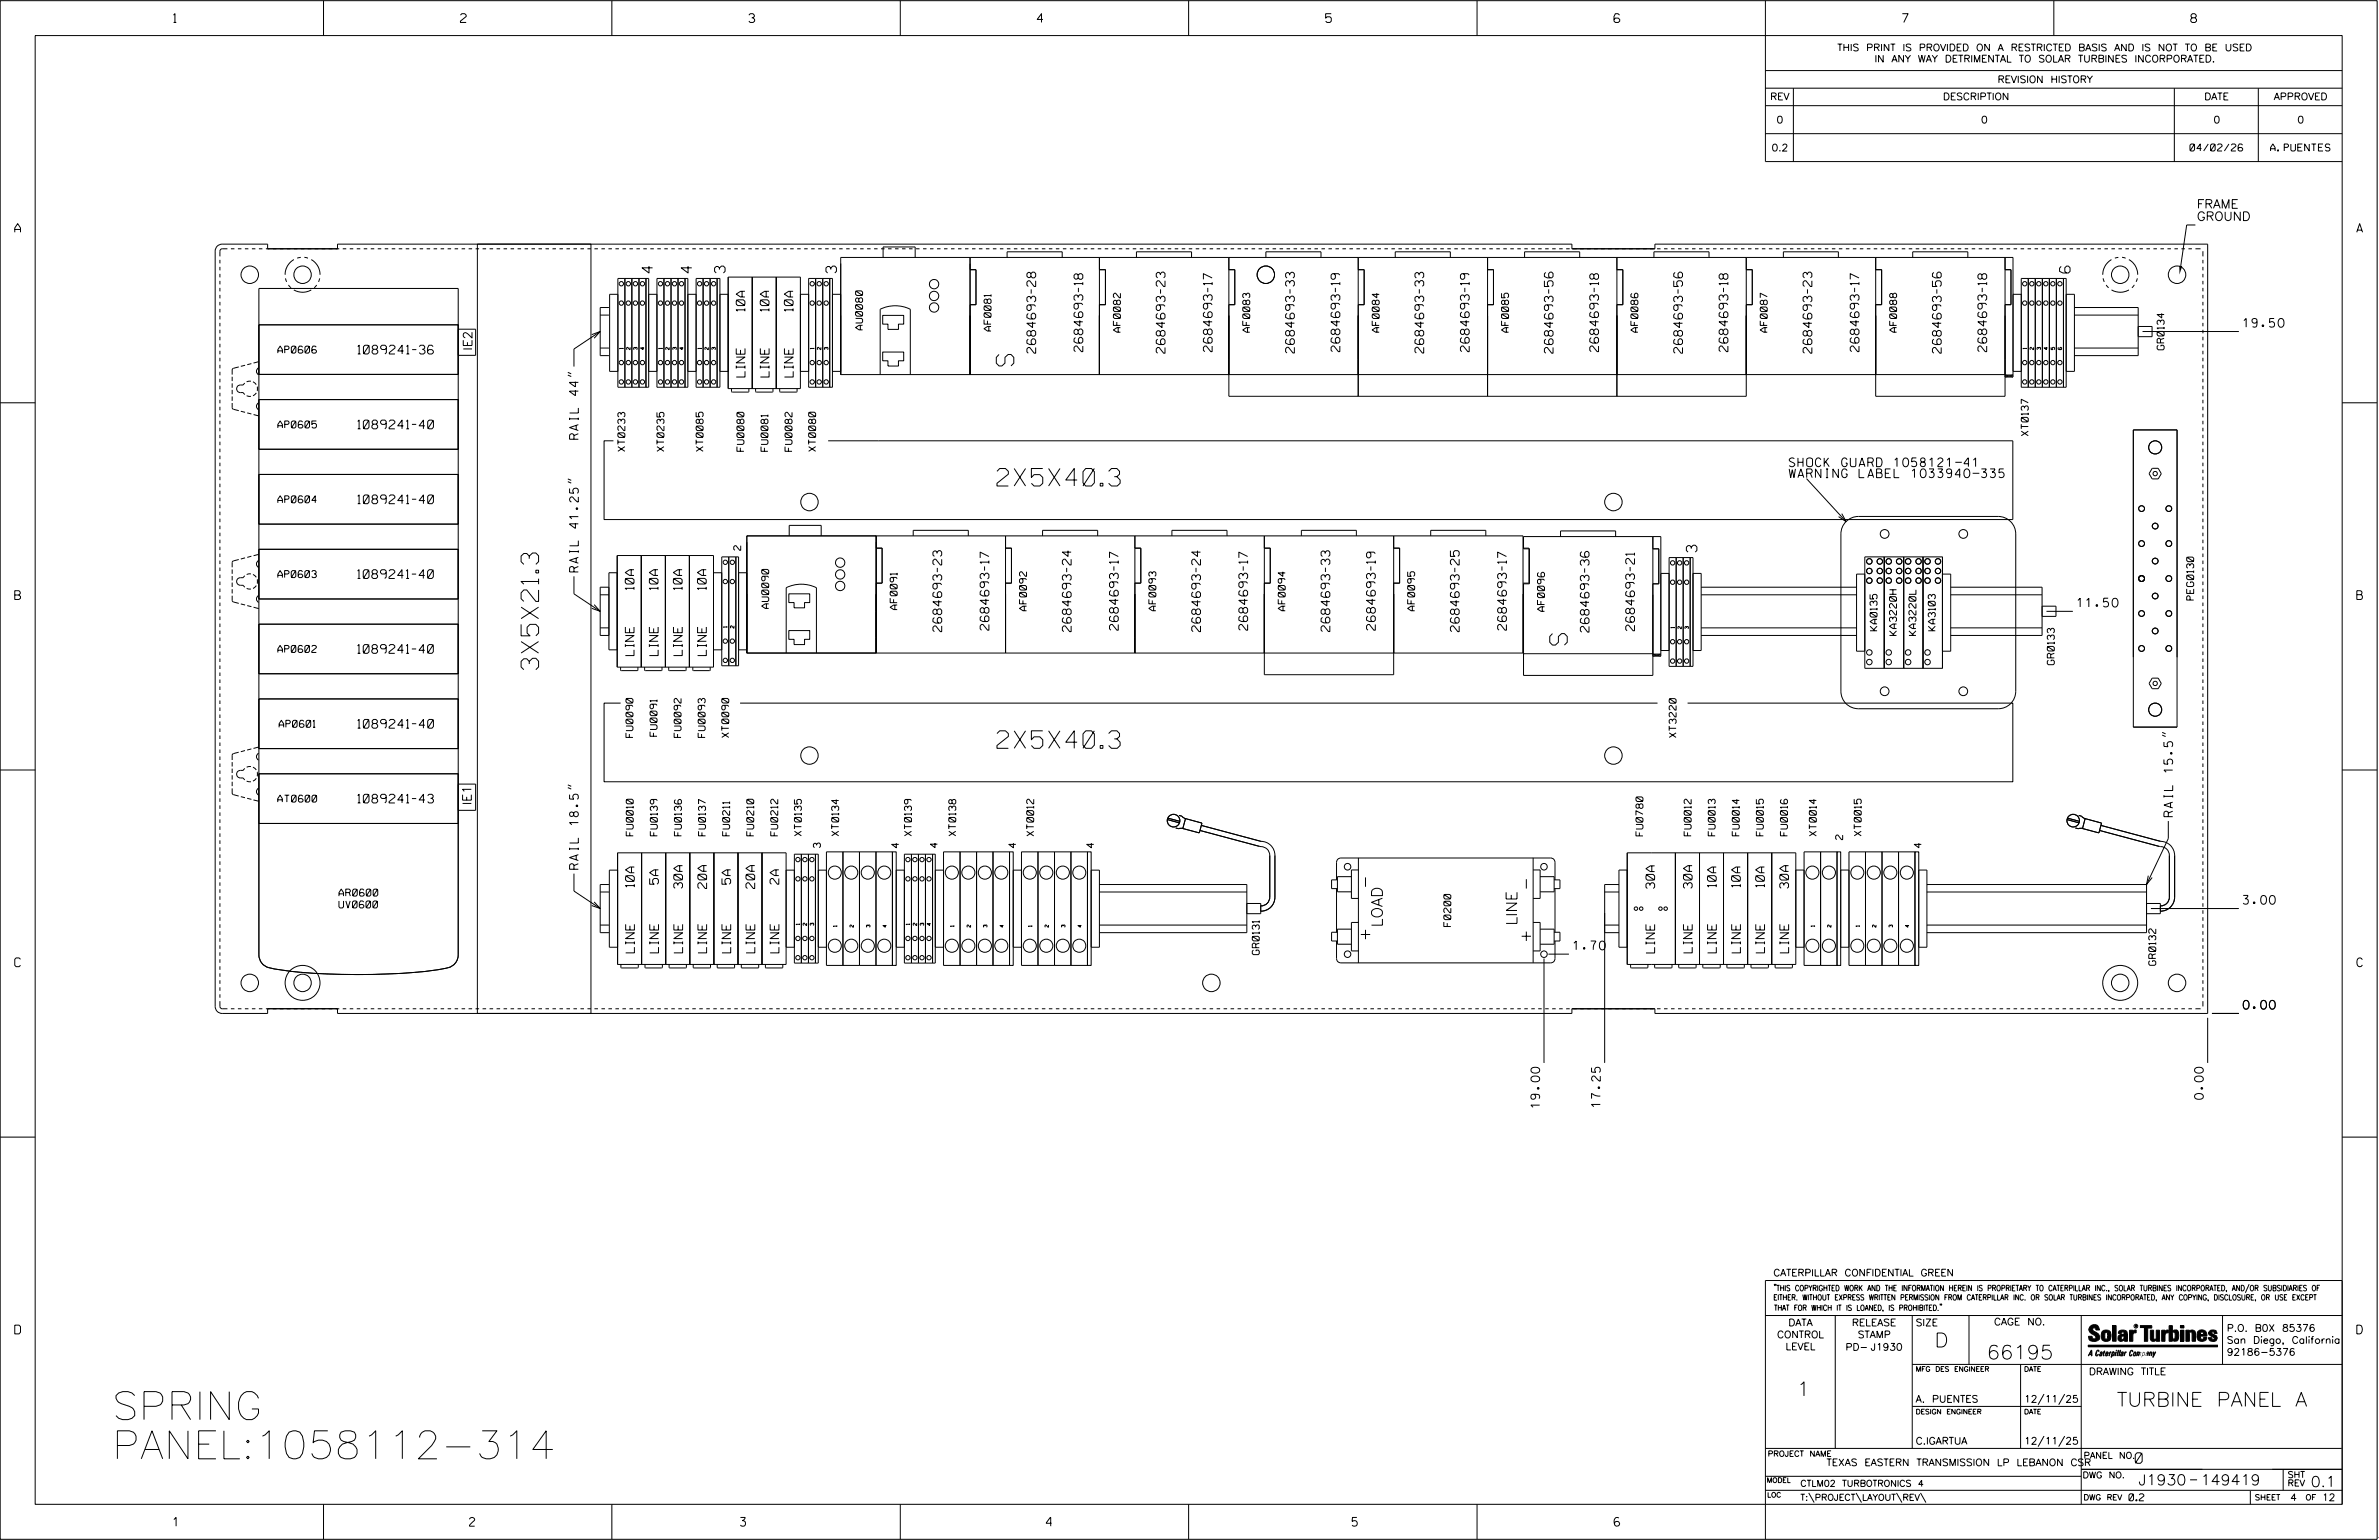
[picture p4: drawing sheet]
<svg xmlns="http://www.w3.org/2000/svg" width="864mm" height="559mm" viewBox="0 0 864 559" stroke-linecap="round" stroke-linejoin="round" font-family="sans-serif">
<defs><g id="words">
<g font-size="10.2">
<text x="40.7" y="515.1">SPRING</text>
<text x="40.7" y="529.3">PANEL:1058112-314</text>
</g>
<g font-size="6.3">
<text x="368" y="132.8" transform="rotate(-90 368 132.8)">S</text>
<text x="361.9" y="176.4">2X5X40.3</text>
<text x="568.9" y="234.1" transform="rotate(-90 568.9 234.1)">S</text>
<text x="195.5" y="243" transform="rotate(-90 195.5 243)">3X5X21.3</text>
<text x="361.9" y="271.5">2X5X40.3</text>
</g>
<g font-size="5.1">
<text x="702.3" y="488.8">D</text>
<text x="721.2" y="493.2">66195</text>
<text x="652.2" y="506.5">1</text>
<text x="768.4" y="510.3">TURBINE PANEL A</text>
</g>
<g font-size="4">
<text x="550.7" y="335.8" transform="rotate(-90 550.7 335.8)">LINE</text>
<text x="501.8" y="336.5" transform="rotate(-90 501.8 336.5)">LOAD</text>
<text x="555.8" y="342.2" transform="rotate(-90 555.8 342.2)">+</text>
</g>
<g font-size="3.8">
<text x="236.9" y="99.1" transform="rotate(-90 236.9 99.1)">4</text>
<text x="251.1" y="99.1" transform="rotate(-90 251.1 99.1)">4</text>
<text x="263.2" y="99.1" transform="rotate(-90 263.2 99.1)">3</text>
<text x="303.6" y="99.1" transform="rotate(-90 303.6 99.1)">3</text>
<text x="751.5" y="99.1" transform="rotate(-90 751.5 99.1)">6</text>
<text x="616" y="200.3" transform="rotate(-90 616 200.3)">3</text>
<text x="775.1" y="531">0</text>
<text x="776.3" y="538.9">J1930</text>
<text x="798.8" y="538.9">149419</text>
<text x="838.8" y="539.5">0.1</text>
</g>
<g font-size="3.2">
<text x="63" y="8.2">1</text>
<text x="167.2" y="8.2">2</text>
<text x="271.8" y="8.2">3</text>
<text x="376.5" y="8.2">4</text>
<text x="481.2" y="8.2">5</text>
<text x="690.6" y="8.2">7</text>
<text x="795.3" y="8.2">8</text>
<text x="797.5" y="75.6">FRAME</text>
<text x="797.5" y="80">GROUND</text>
<text x="5.4" y="84.3">A</text>
<text x="855.5" y="84.3">A</text>
<text x="270.4" y="112.9" transform="rotate(-90 270.4 112.9)">10A</text>
<text x="279.2" y="112.9" transform="rotate(-90 279.2 112.9)">10A</text>
<text x="287.9" y="112.9" transform="rotate(-90 287.9 112.9)">10A</text>
<text x="814.3" y="118.7">19.50</text>
<text x="129.9" y="128.4">1089241-36</text>
<text x="171.3" y="127.2" transform="rotate(-90 171.3 127.2)">IE2</text>
<text x="375.9" y="128.2" transform="rotate(-90 375.9 128.2)">2684693-28</text>
<text x="393.1" y="127.6" transform="rotate(-90 393.1 127.6)">2684693-18</text>
<text x="422.9" y="128.2" transform="rotate(-90 422.9 128.2)">2684693-23</text>
<text x="440" y="127.6" transform="rotate(-90 440 127.6)">2684693-17</text>
<text x="469.9" y="128.1" transform="rotate(-90 469.9 128.1)">2684693-33</text>
<text x="486.4" y="127.6" transform="rotate(-90 486.4 127.6)">2684693-19</text>
<text x="516.8" y="128.1" transform="rotate(-90 516.8 128.1)">2684693-33</text>
<text x="533.3" y="127.6" transform="rotate(-90 533.3 127.6)">2684693-19</text>
<text x="563.8" y="128.2" transform="rotate(-90 563.8 128.2)">2684693-56</text>
<text x="580.3" y="127.6" transform="rotate(-90 580.3 127.6)">2684693-18</text>
<text x="610.8" y="128.2" transform="rotate(-90 610.8 128.2)">2684693-56</text>
<text x="627.2" y="127.6" transform="rotate(-90 627.2 127.6)">2684693-18</text>
<text x="657.7" y="128.2" transform="rotate(-90 657.7 128.2)">2684693-23</text>
<text x="674.8" y="127.6" transform="rotate(-90 674.8 127.6)">2684693-17</text>
<text x="704.7" y="128.2" transform="rotate(-90 704.7 128.2)">2684693-56</text>
<text x="721.2" y="127.6" transform="rotate(-90 721.2 127.6)">2684693-18</text>
<text x="270.4" y="136.8" transform="rotate(-90 270.4 136.8)">LINE</text>
<text x="279.2" y="136.8" transform="rotate(-90 279.2 136.8)">LINE</text>
<text x="287.9" y="136.8" transform="rotate(-90 287.9 136.8)">LINE</text>
<text x="129.8" y="155.6">1089241-40</text>
<text x="210" y="159.4" transform="rotate(-90 210 159.4)">RAIL 44&quot;</text>
<text x="649.5" y="173.3">WARNING LABEL 1033940-335</text>
<text x="649.5" y="169.3">SHOCK GUARD 1058121-41</text>
<text x="129.8" y="182.8">1089241-40</text>
<text x="129.8" y="209.9">1089241-40</text>
<text x="210" y="207.5" transform="rotate(-90 210 207.5)">RAIL 41.25&quot;</text>
<text x="230.1" y="214" transform="rotate(-90 230.1 214)">10A</text>
<text x="238.9" y="214" transform="rotate(-90 238.9 214)">10A</text>
<text x="247.6" y="214" transform="rotate(-90 247.6 214)">10A</text>
<text x="256.4" y="214" transform="rotate(-90 256.4 214)">10A</text>
<text x="5.4" y="217.5">B</text>
<text x="754" y="220.2">11.50</text>
<text x="855.6" y="217.5">B</text>
<text x="341.9" y="229.2" transform="rotate(-90 341.9 229.2)">2684693-23</text>
<text x="359" y="228.7" transform="rotate(-90 359 228.7)">2684693-17</text>
<text x="388.8" y="229.2" transform="rotate(-90 388.8 229.2)">2684693-24</text>
<text x="405.9" y="228.7" transform="rotate(-90 405.9 228.7)">2684693-17</text>
<text x="435.8" y="229.2" transform="rotate(-90 435.8 229.2)">2684693-24</text>
<text x="452.9" y="228.7" transform="rotate(-90 452.9 228.7)">2684693-17</text>
<text x="482.7" y="229.2" transform="rotate(-90 482.7 229.2)">2684693-33</text>
<text x="499.2" y="228.7" transform="rotate(-90 499.2 228.7)">2684693-19</text>
<text x="529.7" y="229.2" transform="rotate(-90 529.7 229.2)">2684693-25</text>
<text x="546.8" y="228.7" transform="rotate(-90 546.8 228.7)">2684693-17</text>
<text x="576.8" y="229.4" transform="rotate(-90 576.8 229.4)">2684693-36</text>
<text x="593.3" y="228.9" transform="rotate(-90 593.3 228.9)">2684693-21</text>
<text x="129.8" y="237.1">1089241-40</text>
<text x="230.2" y="237.9" transform="rotate(-90 230.2 237.9)">LINE</text>
<text x="238.9" y="237.9" transform="rotate(-90 238.9 237.9)">LINE</text>
<text x="247.7" y="237.9" transform="rotate(-90 247.7 237.9)">LINE</text>
<text x="256.4" y="237.9" transform="rotate(-90 256.4 237.9)">LINE</text>
<text x="129.8" y="264.2">1089241-40</text>
<text x="129.8" y="291.4">1089241-43</text>
<text x="171.1" y="292.2" transform="rotate(-90 171.1 292.2)">IE1</text>
<text x="788.7" y="296.3" transform="rotate(-90 788.7 296.3)">RAIL 15.5&quot;</text>
<text x="210" y="315.4" transform="rotate(-90 210 315.4)">RAIL 18.5&quot;</text>
<text x="230.3" y="321.9" transform="rotate(-90 230.3 321.9)">10A</text>
<text x="239" y="320.8" transform="rotate(-90 239 320.8)">5A</text>
<text x="247.8" y="322.3" transform="rotate(-90 247.8 322.3)">30A</text>
<text x="256.5" y="322.4" transform="rotate(-90 256.5 322.4)">20A</text>
<text x="265.2" y="320.8" transform="rotate(-90 265.2 320.8)">5A</text>
<text x="274" y="322.4" transform="rotate(-90 274 322.4)">20A</text>
<text x="282.7" y="320.8" transform="rotate(-90 282.7 320.8)">2A</text>
<text x="600.7" y="322.4" transform="rotate(-90 600.7 322.4)">30A</text>
<text x="614.3" y="322.3" transform="rotate(-90 614.3 322.3)">30A</text>
<text x="623" y="321.9" transform="rotate(-90 623 321.9)">10A</text>
<text x="631.8" y="321.9" transform="rotate(-90 631.8 321.9)">10A</text>
<text x="640.5" y="321.9" transform="rotate(-90 640.5 321.9)">10A</text>
<text x="649.2" y="322.3" transform="rotate(-90 649.2 322.3)">30A</text>
<text x="814.3" y="328.1">3.00</text>
<text x="230.3" y="345.7" transform="rotate(-90 230.3 345.7)">LINE</text>
<text x="239" y="345.7" transform="rotate(-90 239 345.7)">LINE</text>
<text x="247.8" y="345.7" transform="rotate(-90 247.8 345.7)">LINE</text>
<text x="256.5" y="345.7" transform="rotate(-90 256.5 345.7)">LINE</text>
<text x="265.3" y="345.7" transform="rotate(-90 265.3 345.7)">LINE</text>
<text x="274" y="345.7" transform="rotate(-90 274 345.7)">LINE</text>
<text x="282.7" y="345.7" transform="rotate(-90 282.7 345.7)">LINE</text>
<text x="571.1" y="344.6">1.70</text>
<text x="600.7" y="345.8" transform="rotate(-90 600.7 345.8)">LINE</text>
<text x="614.3" y="345.7" transform="rotate(-90 614.3 345.7)">LINE</text>
<text x="623" y="345.7" transform="rotate(-90 623 345.7)">LINE</text>
<text x="631.8" y="345.7" transform="rotate(-90 631.8 345.7)">LINE</text>
<text x="640.5" y="345.7" transform="rotate(-90 640.5 345.7)">LINE</text>
<text x="649.3" y="345.7" transform="rotate(-90 649.3 345.7)">LINE</text>
<text x="5.4" y="350.8">C</text>
<text x="855.6" y="350.8">C</text>
<text x="814.3" y="366.2">0.00</text>
<text x="580.9" y="401.8" transform="rotate(-90 580.9 401.8)">17.25</text>
<text x="799.8" y="398.9" transform="rotate(-90 799.8 398.9)">0.00</text>
<text x="558.9" y="402.1" transform="rotate(-90 558.9 402.1)">19.00</text>
<text x="5.4" y="484">D</text>
<text x="855.6" y="484">D</text>
<text x="62.8" y="553.8">1</text>
<text x="170.4" y="553.8">2</text>
<text x="268.8" y="553.8">3</text>
<text x="379.8" y="553.8">4</text>
<text x="490.8" y="553.8">5</text>
<text x="585.9" y="553.8">6</text>
</g>
<g font-size="2.5">
<text x="666.9" y="18.5">THIS PRINT IS PROVIDED ON A RESTRICTED BASIS AND IS NOT TO BE USED</text>
<text x="680.5" y="22.6">IN ANY WAY DETRIMENTAL TO SOLAR TURBINES INCORPORATED.</text>
<text x="725.1" y="30">REVISION HISTORY</text>
<text x="642.6" y="36.3">REV</text>
<text x="705.3" y="36.3">DESCRIPTION</text>
<text x="800.2" y="36.3">DATE</text>
<text x="825.4" y="36.3">APPROVED</text>
<text x="644.9" y="44.7">0</text>
<text x="719.1" y="44.7">0</text>
<text x="803.5" y="44.7">0</text>
<text x="834" y="44.7">0</text>
<text x="643.1" y="54.8">0.2</text>
<text x="795" y="54.8">04/02/26</text>
<text x="824.2" y="54.8">A. PUENTES</text>
<text x="313.1" y="119.7" transform="rotate(-90 313.1 119.7)">AU0080</text>
<text x="359.8" y="120.1" transform="rotate(-90 359.8 120.1)">AF0081</text>
<text x="406.7" y="120.6" transform="rotate(-90 406.7 120.6)">AF0082</text>
<text x="453.7" y="120.6" transform="rotate(-90 453.7 120.6)">AF0083</text>
<text x="500.6" y="120.6" transform="rotate(-90 500.6 120.6)">AF0084</text>
<text x="547.6" y="120.6" transform="rotate(-90 547.6 120.6)">AF0085</text>
<text x="594.6" y="120.6" transform="rotate(-90 594.6 120.6)">AF0086</text>
<text x="641.5" y="120.6" transform="rotate(-90 641.5 120.6)">AF0087</text>
<text x="688.5" y="120.6" transform="rotate(-90 688.5 120.6)">AF0088</text>
<text x="100.9" y="128.1">AP0606</text>
<text x="785.6" y="126.9" transform="rotate(-90 785.6 126.9)">GR0134</text>
<text x="100.9" y="155.3">AP0605</text>
<text x="736.3" y="158.1" transform="rotate(-90 736.3 158.1)">XT0137</text>
<text x="226.8" y="163.7" transform="rotate(-90 226.8 163.7)">XT0233</text>
<text x="241" y="163.7" transform="rotate(-90 241 163.7)">XT0235</text>
<text x="255.2" y="163.7" transform="rotate(-90 255.2 163.7)">XT0085</text>
<text x="270" y="163.7" transform="rotate(-90 270 163.7)">FU0080</text>
<text x="278.8" y="163.7" transform="rotate(-90 278.8 163.7)">FU0081</text>
<text x="287.5" y="163.7" transform="rotate(-90 287.5 163.7)">FU0082</text>
<text x="296.1" y="163.7" transform="rotate(-90 296.1 163.7)">XT0080</text>
<text x="100.9" y="182.4">AP0604</text>
<text x="268.9" y="199.7" transform="rotate(-90 268.9 199.7)">2</text>
<text x="100.8" y="209.6">AP0603</text>
<text x="279" y="220.8" transform="rotate(-90 279 220.8)">AU0090</text>
<text x="325.7" y="221.2" transform="rotate(-90 325.7 221.2)">AF0091</text>
<text x="372.6" y="221.6" transform="rotate(-90 372.6 221.6)">AF0092</text>
<text x="419.6" y="221.6" transform="rotate(-90 419.6 221.6)">AF0093</text>
<text x="466.6" y="221.6" transform="rotate(-90 466.6 221.6)">AF0094</text>
<text x="513.5" y="221.6" transform="rotate(-90 513.5 221.6)">AF0095</text>
<text x="560.7" y="221.8" transform="rotate(-90 560.7 221.8)">AF0096</text>
<text x="796.3" y="217.7" transform="rotate(-90 796.3 217.7)">PEG0130</text>
<text x="681.4" y="228.9" transform="rotate(-90 681.4 228.9)">KA0135</text>
<text x="688.4" y="230.6" transform="rotate(-90 688.4 230.6)">KA3220H</text>
<text x="695.5" y="230.6" transform="rotate(-90 695.5 230.6)">KA3220L</text>
<text x="702.5" y="228.9" transform="rotate(-90 702.5 228.9)">KA3103</text>
<text x="100.8" y="236.7">AP0602</text>
<text x="745.7" y="241.2" transform="rotate(-90 745.7 241.2)">GR0133</text>
<text x="101.3" y="263.9">AP0601</text>
<text x="229.8" y="267.6" transform="rotate(-90 229.8 267.6)">FU0090</text>
<text x="238.5" y="267.2" transform="rotate(-90 238.5 267.2)">FU0091</text>
<text x="247.2" y="267.6" transform="rotate(-90 247.2 267.6)">FU0092</text>
<text x="256" y="267.6" transform="rotate(-90 256 267.6)">FU0093</text>
<text x="264.6" y="267.6" transform="rotate(-90 264.6 267.6)">XT0090</text>
<text x="608.5" y="267.6" transform="rotate(-90 608.5 267.6)">XT3220</text>
<text x="100.8" y="291.1">AT0600</text>
<text x="229.9" y="303.3" transform="rotate(-90 229.9 303.3)">FU0010</text>
<text x="238.6" y="303.3" transform="rotate(-90 238.6 303.3)">FU0139</text>
<text x="247.4" y="303.3" transform="rotate(-90 247.4 303.3)">FU0136</text>
<text x="256.1" y="303.3" transform="rotate(-90 256.1 303.3)">FU0137</text>
<text x="264.9" y="303.3" transform="rotate(-90 264.9 303.3)">FU0211</text>
<text x="273.6" y="303.3" transform="rotate(-90 273.6 303.3)">FU0210</text>
<text x="282.3" y="303.3" transform="rotate(-90 282.3 303.3)">FU0212</text>
<text x="290.9" y="303.3" transform="rotate(-90 290.9 303.3)">XT0135</text>
<text x="304.5" y="303.3" transform="rotate(-90 304.5 303.3)">XT0134</text>
<text x="330.9" y="303.3" transform="rotate(-90 330.9 303.3)">XT0139</text>
<text x="347" y="303.3" transform="rotate(-90 347 303.3)">XT0138</text>
<text x="375.2" y="303.3" transform="rotate(-90 375.2 303.3)">XT0012</text>
<text x="596.4" y="303.3" transform="rotate(-90 596.4 303.3)">FU0780</text>
<text x="613.9" y="303.3" transform="rotate(-90 613.9 303.3)">FU0012</text>
<text x="622.6" y="303.3" transform="rotate(-90 622.6 303.3)">FU0013</text>
<text x="631.4" y="303.3" transform="rotate(-90 631.4 303.3)">FU0014</text>
<text x="640.1" y="303.3" transform="rotate(-90 640.1 303.3)">FU0015</text>
<text x="648.9" y="303.3" transform="rotate(-90 648.9 303.3)">FU0016</text>
<text x="659.3" y="303.3" transform="rotate(-90 659.3 303.3)">XT0014</text>
<text x="668.9" y="304.7" transform="rotate(-90 668.9 304.7)">2</text>
<text x="675.6" y="303.3" transform="rotate(-90 675.6 303.3)">XT0015</text>
<text x="297.8" y="307.6" transform="rotate(-90 297.8 307.6)">3</text>
<text x="326.3" y="307.6" transform="rotate(-90 326.3 307.6)">4</text>
<text x="340.3" y="307.6" transform="rotate(-90 340.3 307.6)">4</text>
<text x="368.8" y="307.6" transform="rotate(-90 368.8 307.6)">4</text>
<text x="397" y="307.6" transform="rotate(-90 397 307.6)">4</text>
<text x="697.4" y="307.6" transform="rotate(-90 697.4 307.6)">4</text>
<text x="123" y="325.2">AR0600</text>
<text x="123" y="329.5">UV0600</text>
<text x="526.7" y="336.2" transform="rotate(-90 526.7 336.2)">F0200</text>
<text x="457.1" y="346.4" transform="rotate(-90 457.1 346.4)">GR0131</text>
<text x="782.6" y="350.3" transform="rotate(-90 782.6 350.3)">GR0132</text>
<text x="643.8" y="463">CATERPILLAR CONFIDENTIAL GREEN</text>
<text x="645.1" y="485.5">CONTROL</text>
<text x="649.2" y="481.1">DATA</text>
<text x="672.3" y="481.1">RELEASE</text>
<text x="674.4" y="485.5">STAMP</text>
<text x="695.4" y="481.1">SIZE</text>
<text x="723.8" y="480.8">CAGE NO.</text>
<text x="808.4" y="483.1">P.O. B0X 85376</text>
<text x="648.2" y="489.8">LEVEL</text>
<text x="669.9" y="490">PD- J1930</text>
<text x="808.4" y="487.5">San Diego, California</text>
<text x="808.4" y="491.8">92186-5376</text>
<text x="758.3" y="498.9">DRAWING TITLE</text>
<text x="695.4" y="508.9">A. PUENTES</text>
<text x="734.8" y="508.9">12/11/25</text>
<text x="695.4" y="524.1">C.IGARTUA</text>
<text x="734.8" y="524.1">12/11/25</text>
<text x="663" y="531.9">TEXAS EASTERN TRANSMISSION LP LEBANON CSR</text>
<text x="772.8" y="544.6">0.2</text>
<text x="831.4" y="544.6">4</text>
<text x="842.9" y="544.6">12</text>
</g>
<g font-size="2.3">
<text x="756.4" y="529.2">PANEL NO.</text>
<text x="653.5" y="539.4">CTLM02 TURBOTRONICS 4</text>
<text x="756" y="536.3">DWG NO.</text>
<text x="830.4" y="539.3">REV</text>
<text x="830.4" y="536.2">SHT</text>
<text x="653.5" y="544.5">T:\PROJECT\LAYOUT\REV\</text>
</g>
<g font-size="2">
<text x="643.8" y="468.4">&quot;THIS COPYRIGHTED WORK AND THE INFORMATION HEREIN IS PROPRIETARY TO CATERPILLAR INC., SOLAR TURBINES INCORPORATED, AND/OR SUBSIDIARIES OF</text>
<text x="643.8" y="471.8">EITHER. WITHOUT EXPRESS WRITTEN PERMISSION FROM CATERPILLAR INC. OR SOLAR TURBINES INCORPORATED, ANY COPYING, DISCLOSURE, OR USE EXCEPT</text>
<text x="644" y="475.6">THAT FOR WHICH IT IS LOANED, IS PROHIBITED.&quot;</text>
<text x="641.7" y="528.5">PROJECT NAME</text>
<text x="756.3" y="544.3">DWG REV</text>
<text x="818.5" y="544.3">SHEET</text>
<text x="836.9" y="544.3">OF</text>
</g>
<g font-size="1.8">
<text x="695.4" y="497.6">MFG DES ENGINEER</text>
<text x="734.8" y="497.6">DATE</text>
<text x="695.4" y="513.1">DESIGN ENGINEER</text>
<text x="734.8" y="513.1">DATE</text>
<text x="641.3" y="538">MODEL</text>
<text x="641.5" y="543.3">LOC</text>
</g>
<g font-size="1.3">
<text x="226.2" y="126.7" transform="rotate(-90 226.2 126.7)">1</text>
<text x="228.7" y="126.9" transform="rotate(-90 228.7 126.9)">2</text>
<text x="231.3" y="126.9" transform="rotate(-90 231.3 126.9)">3</text>
<text x="233.8" y="126.9" transform="rotate(-90 233.8 126.9)">4</text>
<text x="240.4" y="126.7" transform="rotate(-90 240.4 126.7)">1</text>
<text x="242.9" y="126.9" transform="rotate(-90 242.9 126.9)">2</text>
<text x="245.5" y="126.9" transform="rotate(-90 245.5 126.9)">3</text>
<text x="248" y="126.9" transform="rotate(-90 248 126.9)">4</text>
<text x="254.6" y="126.7" transform="rotate(-90 254.6 126.7)">1</text>
<text x="257.1" y="126.9" transform="rotate(-90 257.1 126.9)">2</text>
<text x="259.7" y="126.9" transform="rotate(-90 259.7 126.9)">3</text>
<text x="295.5" y="126.7" transform="rotate(-90 295.5 126.7)">1</text>
<text x="298" y="126.9" transform="rotate(-90 298 126.9)">2</text>
<text x="300.6" y="126.9" transform="rotate(-90 300.6 126.9)">3</text>
<text x="735.6" y="126.6" transform="rotate(-90 735.6 126.6)">1</text>
<text x="738.2" y="126.9" transform="rotate(-90 738.2 126.9)">2</text>
<text x="740.7" y="126.9" transform="rotate(-90 740.7 126.9)">3</text>
<text x="743.3" y="126.9" transform="rotate(-90 743.3 126.9)">4</text>
<text x="745.8" y="126.9" transform="rotate(-90 745.8 126.9)">5</text>
<text x="263.9" y="227.7" transform="rotate(-90 263.9 227.7)">1</text>
<text x="266.5" y="227.9" transform="rotate(-90 266.5 227.9)">2</text>
<text x="607.8" y="227.9" transform="rotate(-90 607.8 227.9)">1</text>
<text x="610.4" y="228.1" transform="rotate(-90 610.4 228.1)">2</text>
<text x="612.9" y="228.1" transform="rotate(-90 612.9 228.1)">3</text>
<text x="290.3" y="335.6" transform="rotate(-90 290.3 335.6)">1</text>
<text x="292.8" y="335.8" transform="rotate(-90 292.8 335.8)">2</text>
<text x="295.4" y="335.8" transform="rotate(-90 295.4 335.8)">3</text>
<text x="330.2" y="335.6" transform="rotate(-90 330.2 335.6)">1</text>
<text x="332.8" y="335.8" transform="rotate(-90 332.8 335.8)">2</text>
<text x="335.3" y="335.8" transform="rotate(-90 335.3 335.8)">3</text>
<text x="337.9" y="335.8" transform="rotate(-90 337.9 335.8)">4</text>
<text x="303.8" y="336.2" transform="rotate(-90 303.8 336.2)">1</text>
<text x="309.8" y="336.5" transform="rotate(-90 309.8 336.5)">2</text>
<text x="315.8" y="336.5" transform="rotate(-90 315.8 336.5)">3</text>
<text x="321.8" y="336.5" transform="rotate(-90 321.8 336.5)">4</text>
<text x="346.3" y="336.2" transform="rotate(-90 346.3 336.2)">1</text>
<text x="352.3" y="336.5" transform="rotate(-90 352.3 336.5)">2</text>
<text x="358.3" y="336.5" transform="rotate(-90 358.3 336.5)">3</text>
<text x="364.3" y="336.5" transform="rotate(-90 364.3 336.5)">4</text>
<text x="374.6" y="336.2" transform="rotate(-90 374.6 336.2)">1</text>
<text x="380.6" y="336.5" transform="rotate(-90 380.6 336.5)">2</text>
<text x="386.6" y="336.5" transform="rotate(-90 386.6 336.5)">3</text>
<text x="392.6" y="336.5" transform="rotate(-90 392.6 336.5)">4</text>
<text x="658.7" y="336.2" transform="rotate(-90 658.7 336.2)">1</text>
<text x="664.7" y="336.5" transform="rotate(-90 664.7 336.5)">2</text>
<text x="675" y="336.2" transform="rotate(-90 675 336.2)">1</text>
<text x="681" y="336.5" transform="rotate(-90 681 336.5)">2</text>
<text x="687" y="336.5" transform="rotate(-90 687 336.5)">3</text>
<text x="693" y="336.5" transform="rotate(-90 693 336.5)">4</text>
</g>
<text font-size=".9" x="775.1" y="481.7">R</text>
</g></defs>
<g fill="none" stroke="#000" stroke-width=".36">
<path d="M.1 .2h862.8v558.4h-862.8zM12.8 12.9h837.4v533h-837.4zM117.4 .2v12.7M222.1 .2v12.7M326.8 .2v12.7M431.5 .2v12.7M536.2 .2v12.7M587.9 5.5l-.5-.5h-1l-.5 1v1.7l.5 .4h1l.6-.4v-.6l-.6-.5h-1l-.5 .5M640.9 .2v58.4h209.3M745.6 .2v12.7M640.9 25.6h209.3M640.9 32h209.3"/>
<path d="M640.9 38.3h209.3M651 32v26.6M789.3 32v26.6M819.8 32v26.6M640.9 48.5h209.3M79.8 94.3v1.3M79.8 96.8v1.3M79.8 99.4v1.2M82.5 90.3h-1.8l-.6 .2-.3 2.5M83.8 90.3h1.3M86.4 90.3h1.2M88.9 90.3h1.3"/>
<path d="M91.4 90.3h1.3M94 90.3h1.2M96.5 90.3h26.7M97.2 90.3v-1.7h-16.6a2.53 2.53 0 0 0-2.5 2.5v274.1a2.53 2.53 0 0 0 2.5 2.5h16.6v-1.7M106.7 94.2l-1.1 .8-1.2 1.4-.6 1.2-.3 2.1M109.2 93.4l-1.3 .3M110.5 93.4l1.3 .3M113 94.2l1.4 1.1 1.1 1.5 .5 1.3 .2 1.6M122.5 90.3v-1.7h448.1v1.7h30.1v-1.7h200.7v279.1h-200.7v-1.7h-30.1v1.7h-448.1v-1.7M124.4 90.3h1.3M127 90.3h1.2M129.5 90.3h1.3"/>
<path d="M132 90.3h1.3M134.6 90.3h1.3M137.1 90.3h1.3M139.7 90.3h1.2M142.2 90.3h1.3M144.7 90.3h1.3M147.3 90.3h1.3M149.8 90.3h1.3M152.3 90.3h1.3M154.9 90.3h1.2M157.4 90.3h1.3M159.9 90.3h1.3"/>
<path d="M162.5 90.3h1.3M165 90.3h1.3M167.6 90.3h1.2M170.1 90.3h1.3M172.6 90.3h1.3M173.3 88.6h41.2v279.1h-41.2zM175.2 90.3h1.3M177.7 90.3h1.3M180.3 90.3h1.2M182.8 90.3h1.3M185.3 90.3h1.3M187.9 90.3h1.3"/>
<path d="M190.4 90.3h1.3M192.9 90.3h1.3M195.5 90.3h1.2M198 90.3h1.3M200.6 90.3h1.2M203.1 90.3h1.3M205.6 90.3h1.3M208.2 90.3h1.2M210.7 90.3h1.3M213.3 90.3h1.2M215.8 90.3h1.3M218.3 90.3h1.3"/>
<path d="M220.9 90.3h1.2M223.4 90.3h1.3M226 90.3h1.2M228.5 90.3h1.3M231 90.3h1.3M233.5 90.3h1.3M236.1 90.3h1.2M238.6 90.3h1.3M241.2 90.3h1.2M243.7 90.3h1.3M246.2 90.3h1.3M248.8 90.3h1.2"/>
<path d="M251.3 90.3h1.3M253.9 90.3h1.2M256.4 90.3h1.3M258.9 90.3h1.3M261.5 90.3h1.2M264 90.3h1.3M266.6 90.3h1.2M269.1 90.3h1.3M271.6 90.3h1.3M274.1 90.3h1.3M276.7 90.3h1.3M279.2 90.3h1.3"/>
<path d="M281.8 90.3h1.2M284.3 90.3h1.3M286.8 90.3h1.3M289.4 90.3h1.3M291.9 90.3h1.3M294.5 90.3h1.2M297 90.3h1.3M299.5 90.3h1.3M302.1 90.3h1.3M304.6 90.3h1.3M307.2 90.3h1.2M309.7 90.3h1.3"/>
<path d="M312.2 90.3h1.3M314.7 90.3h1.3M317.3 90.3h1.3M319.8 90.3h1.3M320.6 93.4v-3.8h11.6v3.8M322.4 90.3h1.2M324.9 90.3h1.3M327.4 90.3h1.3M330 90.3h1.3M332.5 90.3h1.3M335.1 90.3h1.2M337.6 90.3h1.3"/>
<path d="M340.1 90.3h1.3M342.7 90.3h1.3M345.2 90.3h1.3M347.8 90.3h1.2M350.3 90.3h1.3M352.1 97.9h2.2v12.7h-2.2M352.1 93.4v42.5M352.8 90.3h1.3M355.4 90.3h1.2M357.9 90.3h1.3M360.4 90.3h1.3M363 90.3h1.2"/>
<path d="M365.5 90.3h1.3M365.6 93.4v-2h20v2M368.1 90.3h1.2M370.6 90.3h1.3M373.1 90.3h1.3M375.7 90.3h1.2M378.2 90.3h1.3M380.8 90.3h1.2M383.3 90.3h1.3M385.8 90.3h1.3M388.4 90.3h1.2M390.9 90.3h1.3"/>
<path d="M393.5 90.3h1.2M396 90.3h1.2M398.5 90.3h1.3M399.1 97.9h2.2v12.7h-2.2M399.1 93.4v42.5M401 90.3h1.3M403.6 90.3h1.2M406.1 90.3h1.3M408.7 90.3h1.2M411.2 90.3h1.3M412.5 93.4v-2h20v2M413.7 90.3h1.3"/>
<path d="M416.3 90.3h1.2M418.8 90.3h1.3M421.4 90.3h1.2M423.9 90.3h1.3M426.4 90.3h1.3M429 90.3h1.2M431.5 90.3h1.3M434.1 90.3h1.2M436.6 90.3h1.2M439.1 90.3h1.3M441.6 90.3h1.3M444.2 90.3h1.3"/>
<path d="M446.1 97.9h2.1v12.7h-2.1M446.1 93.4v50.4h187.8v-50.4M446.7 90.3h1.3M449.3 90.3h1.2M451.8 90.3h1.3M454.3 90.3h1.3M456.9 90.3h1.3M459.4 90.3h1.3M459.5 93.4v-2h20v2M462 90.3h1.2M464.5 90.3h1.3M467 90.3h1.3"/>
<path d="M469.6 90.3h1.3M472.1 90.3h1.3M474.7 90.3h1.2M477.2 90.3h1.2M479.7 90.3h1.3M482.2 90.3h1.3M484.8 90.3h1.3M487.3 90.3h1.3M489.9 90.3h1.2M492.4 90.3h1.3M493 97.9h2.2v12.7h-2.2M493 93.4v50.4"/>
<path d="M494.9 90.3h1.3M497.5 90.3h1.3M500 90.3h1.3M502.6 90.3h1.2M505.1 90.3h1.3M506.5 93.4v-2h20v2M507.6 90.3h1.3M510.2 90.3h1.3M512.7 90.3h1.3M515.3 90.3h1.2M517.8 90.3h1.2M520.3 90.3h1.3"/>
<path d="M522.9 90.3h1.2M525.4 90.3h1.3M527.9 90.3h1.3M530.5 90.3h1.2M533 90.3h1.3M535.6 90.3h1.2M538.1 90.3h1.3M540 97.9h2.1v12.7h-2.1M540 93.4v50.4M540.6 90.3h1.3M543.2 90.3h1.2M545.7 90.3h1.3"/>
<path d="M548.3 90.3h1.2M550.8 90.3h1.3M553.3 90.3h1.3M553.4 93.4v-2h20v2M555.9 90.3h1.2M558.4 90.3h1.2M560.9 90.3h1.3M563.5 90.3h1.2M566 90.3h1.3M568.5 90.3h1.3M587 97.9h2.1v12.7h-2.1M587 93.4v50.4"/>
<path d="M600.4 93.4v-2h20v2M601.5 90.3h1.3M604.1 90.3h1.2M606.6 90.3h1.3M609.1 90.3h1.3M611.7 90.3h1.3M614.2 90.3h1.3M616.8 90.3h1.2M619.3 90.3h1.3M621.8 90.3h1.3M624.4 90.3h1.3M626.9 90.3h1.3"/>
<path d="M629.5 90.3h1.2M632 90.3h1.3M633.9 97.9h2.2v12.7h-2.2M634.5 90.3h1.3M637.1 90.3h1.3M639.6 90.3h1.3M642.1 90.3h1.3M644.7 90.3h1.2M647.2 90.3h1.3M647.4 93.4v-2h19.9v2M649.7 90.3h1.3M652.3 90.3h1.3"/>
<path d="M654.8 90.3h1.3M657.4 90.3h1.2M659.9 90.3h1.3M662.4 90.3h1.3M665 90.3h1.3M667.5 90.3h1.3M670.1 90.3h1.2M672.6 90.3h1.3M675.1 90.3h1.3M677.7 90.3h1.3M680.2 90.3h1.3M680.9 97.9h2.1v12.7h-2.1"/>
<path d="M682.7 90.3h1.3M685.3 90.3h1.2M687.8 90.3h1.3M690.4 90.3h1.2M692.9 90.3h1.3M694.3 93.4v-2h20v2M695.4 90.3h1.3M698 90.3h1.2M700.5 90.3h1.3M703.1 90.3h1.2M705.6 90.3h1.3M708.1 90.3h1.3"/>
<path d="M710.7 90.3h1.2M713.2 90.3h1.3M715.8 90.3h1.2M718.3 90.3h1.3M720.8 90.3h1.3M723.3 90.3h1.3M725.9 90.3h1.2M727.9 93.4v50.4h-47v-50.4M727.9 97.9h2.1v12.7h-2.1M728.4 90.3h1.3M731 90.3h1.2M733.5 90.3h1.3"/>
<path d="M736 90.3h1.3M738.6 90.3h1.2M741.1 90.3h1.3M743.7 90.3h1.2M746.2 90.3h1.3M748.7 90.3h1.3M751.3 90.3h1.2M753.8 90.3h1.3M756.4 90.3h1.2M758.9 90.3h1.3M761.4 90.3h1.3M763.9 90.3h1.3"/>
<path d="M766.5 94.2l-1.2 .9-1.1 1.4-.7 1.7-.2 1.5M766.5 90.3h1.3M769 93.4l-1.3 .3M769 90.3h1.3M770.3 93.4l1.3 .3M771.6 90.3h1.2M772.8 94.2l1.5 1.1 .9 1.3 .7 1.7 .1 1.4M774.1 90.3h1.3M776.6 90.3h1.3M779.2 90.3h1.3M781.7 90.3h1.3M784.3 90.3h1.2"/>
<path d="M786.8 90.3h1.3M789.3 90.3h1.3M791.9 90.3h1.3M794.4 90.3h1.3M797 90.3h1.8M797 81.6h-3.2l-2.2 14.9M799.7 91.2v1.8M799.7 94.3v1.3M799.7 96.8v1.3M799.7 99.4v1.2M79.8 101.9v1.3M79.8 104.5v1.2"/>
<path d="M79.8 107v1.3M79.8 109.5v1.3M79.8 112.1v1.2M79.8 114.6v1.3M79.8 117.2v1.2M79.8 119.7v1.2M94 117.9h72.3v18h-72.3zM94 117.9h72.3M94 104.7h72.3v241.8a5.2 5.2 0 0 1-5.2 5 225.2 225.2 0 0 1-62 0 5.1 5.1 0 0 1-5.1-5zM103.6 101l.4 1.3M104.7 103.4l.9 1M106.7 105.2l1.5 .6 1.4 .2 1.6-.1 1.8-.7"/>
<path d="M115 103.4l-.9 1M116 101l-.4 1.3M166.3 119.5h6.3v9.4h-6.3M217.9 114.3h3.2M221.1 111.6h-3.2v17.4h3.2M224.3 106.8h-3v28h3M224.3 101h11.2v39.5h-11.2zM226.8 101v39.5M229.4 101v39.5M232 101v39.5M234.5 101v39.5M235.5 106.8h3"/>
<path d="M238.5 101h11.2v39.5h-11.2zM241 101v39.5M243.6 101v39.5M246.1 101v39.5M248.7 101v39.5M249.7 106.8h3M252.7 101h8.6v39.5h-8.6zM255.2 101v39.5M257.8 101v39.5M260.3 101v39.5M261.3 106.8h3M264.3 100.5h26.2v40.5h-26.2z"/>
<path d="M273.1 100.5v40.5M281.8 100.5v40.5M290.5 106.8h3M293.5 101h8.7v39.5h-8.7zM296.1 101v39.5M298.7 101v39.5M301.2 101v39.5M302.2 106.8h3M320.4 114.4h7.6v3.2h-1.9v1.9h-3.8v-1.9h-1.9zM730.7 106.8h3M733.7 101h16.3v39.5h-16.3zM736.3 101v39.5"/>
<path d="M738.8 101v39.5M741.4 101v39.5M743.9 101v39.5M746.5 101v39.5M749.1 101v39.5M750 106.8h3v28h-3M753 111.6h23.2v17.4h-23.2M753 114.3h23.2M763.4 101l.5 1.3M764.5 103.4l.9 1M766.5 105.2l2.9 .8 1.6-.1 1.8-.7M774.8 103.4l-.9 1"/>
<path d="M775.9 101l-.4 1.3M776.2 118.5h5v3.7h-5M799.7 101.9v1.3M799.7 104.5v1.2M799.7 107v1.3M799.7 109.5v1.3M799.7 112.1v1.2M799.7 114.6v1.3M799.7 117.2v1.2M799.7 119.7v1.2M79.8 122.2v1.3M79.8 124.7v1.3"/>
<path d="M79.8 127.3v1.3M79.8 129.8v1.3M79.8 132.4v1.2M79.8 134.9v1.3M79.8 137.4v1.3M79.8 140v1.3M84.3 136.7v1.6M84.3 139.1v1.6M86.7 133.1l-2.2 .7-.2 .4v1.7M88.9 139l-.6 .7h-1a1.38 1.38 0 0 0-1.4 1.4 1.38 1.38 0 0 0 1.4 1.4h1l.6 .7M89 132.5l-1.6 .4M91.1 138.3l-1.6 .3"/>
<path d="M91.3 131.9l-1.6 .4M91.8 138.5l1.2 1.1M93.9 133.5a1.38 1.38 0 0 0-.8 1.2 1.38 1.38 0 0 0 .8 1.3M93.9 131.2l-1.9 .5M94 135.9h72.3M206.1 136.1l1.3 .5M206.1 135.1l1.3 .5M214.8 121.4l3.1-1.1-2.2 2.4M217.9 126.3h3.2M217.9 120.3l-9.5 6.3v6.4M235.5 134.8h3M249.7 134.8h3"/>
<path d="M261.3 134.8h3M290.5 134.8h3M302.2 134.8h3M319.5 135.9v-23.7a12.4 12.4 0 0 1 10.9 0v23.7M320.4 127.7h7.6v3.2h-1.9v1.9h-3.8v-1.9h-1.9zM727.9 136.1l2.8 .7h-2.8l2.8-.7zM727.9 135.9h-422.7v-42.5h425.5v43.4M730.7 134.8h3M747.3 126.1l-.2 .6 .4 .2h.7l.2-.6-.2-.3-.5 .3 .3 .6M753 126.3h23.2M777.8 120.3h34.9M799.7 122.2v1.3"/>
<path d="M799.7 124.7v1.3M799.7 127.3v1.3M799.7 129.8v1.3M799.7 132.4v1.2M799.7 134.9v1.3M799.7 137.4v1.3M799.7 140v1.3M.1 146.2h12.7M79.8 142.5v1.3M79.8 145.1v1.2M79.8 147.6v1.3M79.8 150.1v1.3"/>
<path d="M79.8 152.7v1.3M79.8 155.2v1.3M79.8 157.8v1.2M84.3 146.2v1.7l.2 .5 2.2 .6M84.3 141.5v1.6M84.3 143.9v1.6M87.4 149.2l1.6 .4M89.5 143.6l1.6 .2M89.7 149.8l1.6 .4M92 150.4l1.9 .5M93 142.6l-1.2 1M93.3 140.3v1.6"/>
<path d="M93.9 146.2a1.37 1.37 0 0 0-.8 1.2 1.37 1.37 0 0 0 .8 1.3M94 145h72.3v18h-72.3zM94 145h72.3M222.7 159.9h-3.4v28.6h511.4v-28.6h-430.1M265.5 141v1l.3 .3h5.8l.3-.3v-1M274.3 141v1l.2 .3h5.9l.2-.3v-1M283 141v1l.3 .3h5.8l.2-.3v-1M774.4 156h15.9v107.8h-15.9zM799.7 142.5v1.3M799.7 145.1v1.2M799.7 147.6v1.3M799.7 150.1v1.3"/>
<path d="M799.7 152.7v1.3M799.7 155.2v1.3M799.7 157.8v1.2M850.2 146.2h12.7M79.8 160.3v1.2M79.8 162.8v1.3M79.8 165.3v1.3M79.8 167.9v1.3M79.8 170.4v1.3M79.8 173v1.2M79.8 175.5v1.3M79.8 178v1.3"/>
<path d="M94 172.2h72.3v18h-72.3zM94 172.2h72.3M94 163h72.3M206.1 174.8l1.3 .5M206.1 173.8l1.3 .5M655.8 173.7l14.3 15.6M781.3 169.9h2.1l1.2 2-1.2 1.9h-2.1l-1.2-1.9zM799.7 160.3v1.2M799.7 162.8v1.3M799.7 165.3v1.3M799.7 167.9v1.3M799.7 170.4v1.3"/>
<path d="M799.7 173v1.2M799.7 175.5v1.3M799.7 178v1.3M79.8 180.6v1.3M79.8 183.1v1.3M79.8 185.7v1.2M79.8 188.2v1.3M79.8 190.7v1.3M79.8 193.3v1.3M79.8 195.8v1.3M79.8 198.4v1.2M94 199.3h72.3v18h-72.3z"/>
<path d="M94 199.3h72.3v18h-72.3M94 190.2h72.3M271.1 194.5h47v42.5h-47zM271.1 194.5h281.8v42.5h-281.8zM286.5 194.5v-3.9h11.6v3.9M318.1 198.9h2.1v12.7h-2.1M318.1 194.5v42.5M331.5 194.5v-2.1h20v2.1M365 198.9h2.2v12.7h-2.2M365 194.5v42.5M378.5 194.5v-2.1h20v2.1M412 198.9h2.1v12.7h-2.1"/>
<path d="M412 194.5v42.5M425.4 194.5v-2.1h20v2.1M459 194.5v50.3h46.9v-50.3M459 198.9h2.1v12.7h-2.1M472.4 194.5v-2.1h20v2.1M505.9 198.9h2.2v12.7h-2.2M519.4 194.5v-2.1h20v2.1M552.9 198.9h2.1v12.7h-2.1M566.5 194.7v-2h20v2M600 194.7v50.4h-47v-33.3h2.2v-12.7h-2.2v-4.4h49.9v43.4M600 199.1h2.2v12.7h-2.2M668.6 186.4l1.5 2.9-2.7-1.8"/>
<path d="M670.1 189.3l1.8-1.3 2.7-.6h50.8a6.4 6.4 0 0 1 6.3 6.3v57.1a6.3 6.3 0 0 1-6.3 6.4h-50.8a6.3 6.3 0 0 1-6.3-6.4v-57.1l.6-2.7zM799.7 180.6v1.3M799.7 183.1v1.3M799.7 185.7v1.2M799.7 188.2v1.3M799.7 190.7v1.3M799.7 193.3v1.3M799.7 195.8v1.3M799.7 198.4v1.2M79.8 200.9v1.2M79.8 203.4v1.3M79.8 206v1.2"/>
<path d="M79.8 208.5v1.3M79.8 211v1.3M79.8 213.6v1.2M79.8 216.1v1.3M79.8 218.7v1.2M84.3 216.1v1.7l.2 .5 2.2 .6M84.3 206.6v1.6M84.3 209v1.6M84.3 211.4v1.6M84.3 213.8v1.5M86.7 203l-2.2 .7-.2 .5v1.6M87.4 219.1l1.6 .4"/>
<path d="M88.9 208.9l-.6 .7h-1a1.38 1.38 0 0 0-1.4 1.4 1.38 1.38 0 0 0 1.4 1.4h1l.6 .7M89 202.4l-1.6 .4M89.5 213.5l1.6 .2M89.7 219.7l1.6 .4M91.1 208.2l-1.6 .3M91.3 201.8l-1.6 .4M91.8 208.5l1.2 1M93 212.5l-1.2 1M93.3 210.2v1.6M93.9 216.1a1.37 1.37 0 0 0-.8 1.2 1.37 1.37 0 0 0 .8 1.3M93.9 203.4a1.38 1.38 0 0 0-.8 1.2 1.38 1.38 0 0 0 .8 1.3M93.9 201.2l-1.9 .4"/>
<path d="M208.4 209.1v6.4l9.5 6.3M215.7 219.4l2.2 2.4-3.1-1.1M217.9 215.8h3.2M221.1 213.1h-3.2v17.5h3.2M224 207.8h-2.9v28h2.9M224 201.6h35v40.5h-35zM232.8 201.6v40.5M241.5 201.6v40.5M250.3 201.6v40.5M259 207.8h3M262 202.1h6.1v39.5h-6.1zM264.5 202.1v39.5"/>
<path d="M267.1 202.1v39.5M268.1 207.8h3M286.3 215.5h7.6v3.2h-1.8v1.9h-3.8v-1.9h-2zM602.9 208.1h3M605.9 202.3h8.7v39.5h-8.7zM608.5 202.3v39.5M611 202.3v39.5M613.6 202.3v39.5M614.6 208.1h2.9v27.9h-2.9M617.5 213.1h56.4M617.5 215.8h56.4M676.9 202.1h28.2v40.4h-28.2z"/>
<path d="M676.9 208.3h-3v28h3M684 202.1v40.4M691.1 202.1v40.4M698.1 202.1v40.4M705.1 208.3h3v28h-3M708.1 213.1h33.2v17.5h-33.2M708.1 215.8h33.2M741.3 220h5v3.7h-5M799.7 200.9v1.2M799.7 203.4v1.3M799.7 206v1.2M799.7 208.5v1.3"/>
<path d="M799.7 211v1.3M799.7 213.6v1.2M799.7 216.1v1.3M799.7 218.7v1.2M79.8 221.2v1.3M79.8 223.7v1.3M79.8 226.3v1.2M79.8 228.8v1.3M79.8 231.4v1.2M79.8 233.9v1.3M79.8 236.4v1.3M79.8 239v1.2"/>
<path d="M92 220.3l1.9 .5M94 226.5h72.3v18h-72.3zM94 226.5h72.3v18h-72.3M217.9 227.8h3.2M259 235.8h3M268.1 235.8h3M285.4 237v-23.7a12.5 12.5 0 0 1 11 0v23.7M286.3 228.8h7.6v3.2h-1.8v1.9h-3.8v-1.9h-2zM553 237.2h47M600 237.3l2.9 .8h-2.9l2.9-.8zM602.9 236h3M617.5 230.6h56.4"/>
<path d="M617.5 227.8h56.4M708.1 227.8h33.2M742.9 221.8h9.6M799.7 221.2v1.3M799.7 223.7v1.3M799.7 226.3v1.2M799.7 228.8v1.3M799.7 231.4v1.2M799.7 233.9v1.3M799.7 236.4v1.3M799.7 239v1.2M79.8 241.5v1.2"/>
<path d="M79.8 244v1.3M79.8 246.6v1.2M79.8 249.1v1.3M79.8 251.6v1.3M79.8 254.2v1.2M79.8 256.7v1.3M79.8 259.3v1.2M94 253.6h72.3v18h-72.3zM94 253.6h72.3M225.3 255.1h-6v28.6h511.4v-28.6h-118.1M225.3 242.1v1l.2 .2h5.8l.3-.2v-1M234 242.1v1l.3 .2h5.8l.2-.2v-1"/>
<path d="M242.7 242.1v1l.3 .2h5.8l.3-.2v-1M251.5 242.1v1l.2 .2h5.9l.2-.2v-1M268.6 255.1h333.1M781.3 246.1h2.1l1.2 1.9-1.2 1.9h-2.1l-1.2-1.9zM799.7 241.5v1.2M799.7 244v1.3M799.7 246.6v1.2M799.7 249.1v1.3M799.7 251.6v1.3M799.7 254.2v1.2M799.7 256.7v1.3M799.7 259.3v1.2"/>
<path d="M.1 279.4h12.7M79.8 261.8v1.3M79.8 264.3v1.3M79.8 266.9v1.2M79.8 269.4v1.3M79.8 272v1.2M79.8 274.5v1.3M79.8 277v1.3M79.8 279.6v1.2M84.3 276.5v1.6M84.3 278.9v1.6M86.6 272.9l-2.1 .7-.2 .5v1.7"/>
<path d="M88.9 278.8l-.6 .7h-1a1.38 1.38 0 0 0-1.4 1.4 1.38 1.38 0 0 0 1.4 1.4h1l.6 .7M88.9 272.3l-1.5 .5M91.1 278.2l-1.6 .2M91.3 271.7l-1.6 .5M91.8 278.4l1.2 1M93.9 271.1l-1.9 .5M93.9 273.3a1.4 1.4 0 0 0-.8 1.3 1.4 1.4 0 0 0 .8 1.2M94 271.6h72.3M784.9 266.7l1.2 .6M784.9 265.7l1.2 .6M799.7 261.8v1.3M799.7 264.3v1.3"/>
<path d="M799.7 266.9v1.2M799.7 269.4v1.3M799.7 272v1.2M799.7 274.5v1.3M799.7 277v1.3M799.7 279.6v1.2M850.2 279.4h12.7M79.8 282.1v1.3M79.8 284.6v1.3M79.8 287.2v1.2M79.8 289.7v1.3M79.8 292.2v1.3"/>
<path d="M79.8 294.8v1.3M79.8 297.3v1.3M79.8 299.9v1.2M84.3 286.1v1.7l.2 .4 2.1 .7M84.3 281.3v1.6M84.3 283.7v1.6M87.4 289.1l1.5 .4M89.5 283.4l1.6 .2M89.7 289.7l1.6 .4M92 290.3l1.9 .4M93 282.4l-1.2 1M93.3 280.1v1.6"/>
<path d="M93.9 286a1.37 1.37 0 0 0-.8 1.2 1.37 1.37 0 0 0 .8 1.3M94 280.8h72.3v18h-72.3zM94 280.8h72.3M94 298.8h72.3M166.3 284.5h6.3v9.5h-6.3M206.1 285.8l1.3 .5M206.1 284.8l1.3 .5M423.8 297.4l4.3 1.2M423.9 296.9l4.4 1.1M428 295.9l1 .3 1.6 .9M430.4 297l5.9 1.7-.9 3.5-6-1.6zM436.1 299.5l21.7 5.8a5.1 5.1 0 0 1 5 5.1v15.1a5.1 5.1 0 0 1-5.1 5.1"/>
<path d="M750.4 297.4l4.3 1.2M750.5 296.9l4.4 1.1M754.6 295.9l1 .3 1.6 .9M756.9 297l6 1.7-1 3.5-5.9-1.6zM762.7 299.5l21.6 5.8a5.1 5.1 0 0 1 5.1 5.1v15.1a5.1 5.1 0 0 1-5.2 5.1M787.1 297.9v6.4l-7.9 16.7M799.7 282.1v1.3M799.7 284.6v1.3M799.7 287.2v1.2M799.7 289.7v1.3M799.7 292.2v1.3M799.7 294.8v1.3"/>
<path d="M799.7 297.3v1.3M799.7 299.9v1.2M79.8 302.4v1.3M79.8 304.9v1.3M79.8 307.5v1.3M79.8 310v1.3M79.8 312.6v1.2M79.8 315.1v1.3M79.8 317.6v1.3M208.4 317v6.3l9.5 6.4M224.2 315.7h-3v28h3M224.2 309.5h61.2v40.5h-61.2z"/>
<path d="M232.9 309.5v40.5M241.7 309.5v40.5M250.4 309.5v40.5M259.2 309.5v40.5M267.9 309.5v40.5M276.6 309.5v40.5M285.4 315.7h3M288.4 310h8.6v39.5h-8.6zM290.9 310v39.5M293.5 310v39.5M296 310v39.5M297 315.7h3"/>
<path d="M300 309.1h24v41.2h-24zM306 309.1v41.2M312 309.1v41.2M318 309.1v41.2M324 309.1h1.3v41.2h-1.3zM328.3 315.7h-3v28h3M328.3 310h11.2v39.5h-11.2zM330.9 310v39.5M333.4 310v39.5M336 310v39.5M338.5 310v39.5M339.5 315.7h3"/>
<path d="M342.5 309.1h24v41.2h-24zM348.5 309.1v41.2M354.5 309.1v41.2M360.5 309.1v41.2M366.5 309.1h1.3v41.2h-1.3zM370.8 315.7h-3v28h3M370.8 309.1h24v41.2h-24zM376.8 309.1v41.2M382.8 309.1v41.2M388.8 309.1v41.2M394.8 309.1h1.3v41.2h-1.3zM396.1 315.7h3v28h-3z"/>
<path d="M426.8 300.4l1 .3h1.8M435.6 301.3l21.7 5.8a3.4 3.4 0 0 1 3.6 3.3v15.1a3.2 3.2 0 0 1-3.2 3.2M485.2 319.3v-6.4a1.57 1.57 0 0 1 1.6-1.6h76.1a1.57 1.57 0 0 1 1.6 1.6v6.4M485.5 319.3h-2.1v3.1h2.1M490.6 318.1h-5.1v5.5h5.1M493.1 315.7h-2.5v10.3h2.5M493.1 311.3v38.1M495.7 318.4v3.4M554.1 319v3.4M556.5 311.3v38.1M556.5 315.7h2.6v10.3h-2.6M559.1 318.1h5.1v5.5h-5.1"/>
<path d="M564.2 319.3h2.1v3.1h-2.1M590.7 315.7h-3v28h3M590.7 309.5h61.2v40.5h-61.2zM608.2 309.5v40.5M616.9 309.5v40.5M625.7 309.5v40.5M634.4 309.5v40.5M643.1 309.5v40.5M651.9 315.7h3M654.9 309.1h12v41.2h-12zM660.9 309.1v41.2M666.9 309.1h1.3v41.2h-1.3z"/>
<path d="M671.2 315.7h-3v28h3M671.2 309.1h23.9v41.2h-23.9zM677.2 309.1v41.2M683.2 309.1v41.2M689.2 309.1v41.2M695.1 309.1h1.4v41.2h-1.4zM696.5 315.7h3v28h-3zM753.4 300.4l1.1 .3h1.7M762.2 301.3l21.6 5.8a3.4 3.4 0 0 1 3.7 3.3v15.1a3.2 3.2 0 0 1-3.3 3.2M779.9 317.7l-.7 3.3 2.1-2.6M799.7 302.4v1.3M799.7 304.9v1.3"/>
<path d="M799.7 307.5v1.3M799.7 310v1.3M799.7 312.6v1.2M799.7 315.1v1.3M799.7 317.6v1.3M79.8 320.2v1.2M79.8 322.7v1.3M79.8 325.2v1.3M79.8 327.8v1.2M79.8 330.3v1.3M79.8 332.8v1.3M79.8 335.4v1.3"/>
<path d="M79.8 337.9v1.3M215.7 327.3l2.2 2.4-3.1-1.1M217.9 335.7h3.2M217.9 323.7h3.2M221.1 321h-3.2v17.4h3.2M399.1 321h53.5v17.4h-53.5M399.1 335.7h53.5M399.1 323.7h53.5M452.6 327.8h5.1v3.7h-5.1M485.2 322.4v15.9M485.5 338.3h-2.1v3.2h2.1M490.6 337.1h-5.1v5.5h5.1"/>
<path d="M493.1 334.7h-2.5v10.4h2.5M494 339.1h3.4M495.7 337.4v3.4M556.5 334.7h2.6v10.4h-2.6M559.1 337.1h5.1v5.5h-5.1M564.2 338.3h2.1v3.2h-2.1M564.5 322.4v15.9M582.5 338.4h5.2M582.5 335.7h5.2M582.5 323.7h5.2M587.7 321h-5.2v64.7M699.5 335.7h79.7"/>
<path d="M699.5 323.7h79.7M699.5 321h79.7M779.2 321v17.4h-79.7M779.2 327.8h5v3.7h-5M780.8 329.7h31.9M799.7 320.2v1.2M799.7 322.7v1.3M799.7 325.2v1.3M799.7 327.8v1.2M799.7 330.3v1.3M799.7 332.8v1.3M799.7 335.4v1.3"/>
<path d="M799.7 337.9v1.3M79.8 340.5v1.2M79.8 343v1.3M79.8 345.5v1.3M79.8 348.1v1.3M79.8 350.6v1.3M79.8 353.2v1.2M79.8 355.7v1.3M79.8 358.2v1.3M225.4 350v1l.2 .2h5.9l.2-.2v-1M234.1 350v1l.3 .2h5.8l.3-.2v-1M242.9 350v1l.2 .2h5.8l.3-.2v-1"/>
<path d="M251.6 350v1l.3 .2M257.9 350v1l-.2 .2h-5.8M260.3 350v1l.3 .2h5.8l.3-.2v-1M269.1 350v1l.2 .2h5.9l.2-.2v-1M277.8 350v1l.3 .2h5.8l.3-.2v-1M285.4 343.7h3M297 343.7h3M339.5 343.7h3M485.2 341.5v6.3a1.57 1.57 0 0 0 1.6 1.6h76.1a1.57 1.57 0 0 0 1.6-1.6v-6.3M560.5 347.8v37.9M562.1 346.2h7.4M591.9 350v1l.3 .2h5.8l.2-.2v-1"/>
<path d="M600.6 350v1l.3 .2h5.8l.3-.2v-1M609.4 350v1l.3 .2h5.8l.2-.2v-1M618.1 350v1l.3 .2h5.8l.3-.2v-1M626.9 350v1l.2 .2h5.9l.2-.2v-1M635.6 350v1l.3 .2h5.8l.2-.2v-1M644.4 350v1l.2 .2h5.8l.3-.2v-1M651.9 343.7h3M799.7 340.5v1.2M799.7 343v1.3M799.7 345.5v1.3M799.7 348.1v1.3M799.7 350.6v1.3"/>
<path d="M799.7 353.2v1.2M799.7 355.7v1.3M799.7 358.2v1.3M79.8 363.3l.3 2.5 .6 .2h1.8M79.8 360.8v1.2M83.8 366h1.3M86.4 366h1.2M88.9 366h1.3M91.4 366h1.3M94 366h1.2M96.5 366h26.7M124.4 366h1.3"/>
<path d="M127 366h1.2M129.5 366h1.3M132 366h1.3M134.6 366h1.3M137.1 366h1.3M139.7 366h1.2M142.2 366h1.3M144.7 366h1.3M147.3 366h1.3M149.8 366h1.3M152.3 366h1.3M154.9 366h1.2"/>
<path d="M157.4 366h1.3M159.9 366h1.3M162.5 366h1.3M165 366h1.3M167.6 366h1.2M170.1 366h1.3M172.6 366h1.3M175.2 366h1.3M177.7 366h1.3M180.3 366h1.2M182.8 366h1.3M185.3 366h1.3"/>
<path d="M187.9 366h1.3M190.4 366h1.3M192.9 366h1.3M195.5 366h1.2M198 366h1.3M200.6 366h1.2M203.1 366h1.3M205.6 366h1.3M208.2 366h1.2M210.7 366h1.3M213.3 366h1.2M215.8 366h1.3"/>
<path d="M218.3 366h1.3M220.9 366h1.2M223.4 366h1.3M226 366h1.2M228.5 366h1.3M231 366h1.3M233.5 366h1.3M236.1 366h1.2M238.6 366h1.3M241.2 366h1.2M243.7 366h1.3M246.2 366h1.3"/>
<path d="M248.8 366h1.2M251.3 366h1.3M253.9 366h1.2M256.4 366h1.3M258.9 366h1.3M261.5 366h1.2M264 366h1.3M266.6 366h1.2M269.1 366h1.3M271.6 366h1.3M274.1 366h1.3M276.7 366h1.3"/>
<path d="M279.2 366h1.3M281.8 366h1.2M284.3 366h1.3M286.8 366h1.3M289.4 366h1.3M291.9 366h1.3M294.5 366h1.2M297 366h1.3M299.5 366h1.3M302.1 366h1.3M304.6 366h1.3M307.2 366h1.2"/>
<path d="M309.7 366h1.3M312.2 366h1.3M314.7 366h1.3M317.3 366h1.3M319.8 366h1.3M322.4 366h1.2M324.9 366h1.3M327.4 366h1.3M330 366h1.3M332.5 366h1.3M335.1 366h1.2M337.6 366h1.3"/>
<path d="M340.1 366h1.3M342.7 366h1.3M345.2 366h1.3M347.8 366h1.2M350.3 366h1.3M352.8 366h1.3M355.4 366h1.2M357.9 366h1.3M360.4 366h1.3M363 366h1.2M365.5 366h1.3M368.1 366h1.2"/>
<path d="M370.6 366h1.3M373.1 366h1.3M375.7 366h1.2M378.2 366h1.3M380.8 366h1.2M383.3 366h1.3M385.8 366h1.3M388.4 366h1.2M390.9 366h1.3M393.5 366h1.2M396 366h1.2M398.5 366h1.3"/>
<path d="M401 366h1.3M403.6 366h1.2M406.1 366h1.3M408.7 366h1.2M411.2 366h1.3M413.7 366h1.3M416.3 366h1.2M418.8 366h1.3M421.4 366h1.2M423.9 366h1.3M426.4 366h1.3M429 366h1.2"/>
<path d="M431.5 366h1.3M434.1 366h1.2M436.6 366h1.2M439.1 366h1.3M441.6 366h1.3M444.2 366h1.3M446.7 366h1.3M449.3 366h1.2M451.8 366h1.3M454.3 366h1.3M456.9 366h1.3M459.4 366h1.3"/>
<path d="M462 366h1.2M464.5 366h1.3M467 366h1.3M469.6 366h1.3M472.1 366h1.3M474.7 366h1.2M477.2 366h1.2M479.7 366h1.3M482.2 366h1.3M484.8 366h1.3M487.3 366h1.3M489.9 366h1.2"/>
<path d="M492.4 366h1.3M494.9 366h1.3M497.5 366h1.3M500 366h1.3M502.6 366h1.2M505.1 366h1.3M507.6 366h1.3M510.2 366h1.3M512.7 366h1.3M515.3 366h1.2M517.8 366h1.2M520.3 366h1.3"/>
<path d="M522.9 366h1.2M525.4 366h1.3M527.9 366h1.3M530.5 366h1.2M533 366h1.3M535.6 366h1.2M538.1 366h1.3M540.6 366h1.3M543.2 366h1.2M545.7 366h1.3M548.3 366h1.2M550.8 366h1.3"/>
<path d="M553.3 366h1.3M555.9 366h1.2M558.4 366h1.2M560.9 366h1.3M563.5 366h1.2M566 366h1.3M568.5 366h1.3M601.5 366h1.3M604.1 366h1.2M606.6 366h1.3M609.1 366h1.3M611.7 366h1.3"/>
<path d="M614.2 366h1.3M616.8 366h1.2M619.3 366h1.3M621.8 366h1.3M624.4 366h1.3M626.9 366h1.3M629.5 366h1.2M632 366h1.3M634.5 366h1.3M637.1 366h1.3M639.6 366h1.3M642.1 366h1.3"/>
<path d="M644.7 366h1.2M647.2 366h1.3M649.7 366h1.3M652.3 366h1.3M654.8 366h1.3M657.4 366h1.2M659.9 366h1.3M662.4 366h1.3M665 366h1.3M667.5 366h1.3M670.1 366h1.2M672.6 366h1.3"/>
<path d="M675.1 366h1.3M677.7 366h1.3M680.2 366h1.3M682.7 366h1.3M685.3 366h1.2M687.8 366h1.3M690.4 366h1.2M692.9 366h1.3M695.4 366h1.3M698 366h1.2M700.5 366h1.3M703.1 366h1.2"/>
<path d="M705.6 366h1.3M708.1 366h1.3M710.7 366h1.2M713.2 366h1.3M715.8 366h1.2M718.3 366h1.3M720.8 366h1.3M723.3 366h1.3M725.9 366h1.2M728.4 366h1.3M731 366h1.2M733.5 366h1.3"/>
<path d="M736 366h1.3M738.6 366h1.2M741.1 366h1.3M743.7 366h1.2M746.2 366h1.3M748.7 366h1.3M751.3 366h1.2M753.8 366h1.3M756.4 366h1.2M758.9 366h1.3M761.4 366h1.3M763.9 366h1.3"/>
<path d="M766.5 366h1.3M769 366h1.3M771.6 366h1.2M774.1 366h1.3M776.6 366h1.3M779.2 366h1.3M781.7 366h1.3M784.3 366h1.2M786.8 366h1.3M789.3 366h1.3M791.9 366h1.3M794.4 366h1.3"/>
<path d="M797 366h1.8M799.7 360.8v1.2M799.7 363.3v1.9M801.4 369.3v16.4M803 367.7h9.7M.1 412.6h12.7M850.2 412.6h12.7M640.9 477.3h209.3M644.2 466.1l-.1 .4M644.7 466.1l-.2 .4M666.2 477.3v48.3M694.2 477.3v48.3"/>
<path d="M704.4 473.3l-.1 .4M704.8 473.3l-.1 .4M714.8 477.3v17.8M755.5 477.3v68.6M806.8 477.3v17.8M816.5 466l-1.4 3.1M850.2 464.6h-209.3v94M850.2 464.8v81.1M694.2 495.1h156M733.5 495.1v30.5M758.6 481.4a2.02 2.02 0 0 1 3.1-.1l.5 1.3h-1.3l-.2-.6-.4-.2-.6 .1-.1 .4 .4 .7a2.46 2.46 0 0 1 2.2 2.9 2.83 2.83 0 0 1-3.8 .3l-.3-1.3h1.3l.2 .7 .6 .3 .5-.2 .2-.5-.4-.6-1.9-1.2-.4-.9zM759.2 491.3h-.7l.7-1.2v1.9h.2l-.1-2.1-1.3 2.1 .5-.5h.7"/>
<path d="M761.3 490l.3-.2 .4 .3-.1 .3-.3-.4-.4 .3-.3 1.6h.4l.4-.5-.3 .6-.4 .1-.3-.4zM762.6 490.6l.5-.1-.1 1.4h-.9a.74 .74 0 0 1 .9-.8l-.3 .7-.5 .1 .2-.5 .6-.2v-.5l-.7 .2zM763 483.2a2.17 2.17 0 0 1 3.1 0l.3 1.4-.3 1.5a2.17 2.17 0 0 1-3.1 0l-.3-1.5zM763.6 490.5l.4-.4 .2 .6h-.3l-.3 .9 .2 .4-.3-.1zM764.1 483.7l.5-.4 .4 .3v2.2l-.4 .2-.5-.2zM764.6 491.1l.6 .2v-.7l-.4-.1-.4 .6-.1 .8h.6M764.6 491.1l-.1 .8h.4M764.6 482.6v.8M764.8 490.7l.4 .1v.3h-.6zM765 491.5l-.1 .4zM766 490.5l-.5 1.5zM766 490.8l.4-.3-.4 .4"/>
<path d="M766.9 481h1.3v5.7h-1.3zM767 490.8l.5 .1-.3 .8-.4 .2zM767.3 490.5h-.5l-.5 2M767.3 490.5a.8 .8 0 0 1 .2 1 .8 .8 0 0 1-.9 .4l-.1 .6M767.3 490.5l-.1 .2M768.1 490.5l-.4 1.5zM768.2 489.9h.3l-.1 .2h-.2zM769 489.9l-.5 2.1zM769.7 489.9l-.6 2.1zM770.1 491.4l.5-.3-.5 .8zM770.4 491.9h.1M770.6 491.1l.1-.4-.7 .2 .1-.3 .6-.1 .2 .3-.5 1.1"/>
<path d="M770.6 491.1a.74 .74 0 0 0-.8 .8h.6M771 484.8h-.7l-.3 .6 .4 .7 .5-.3 .1-2.4h-.8l-.1 .4h-1.2a1.71 1.71 0 0 1 1.8-1.3 1.71 1.71 0 0 1 1.6 1.4v2.8h-1.1l-.1-.6M771 484.2l-1.5 .1a1.41 1.41 0 0 0 0 2.4l.5 .1 1.1-.7M771.2 486.1h-.1M771.4 490.5l.1 .3 .4-.3-.9 1.5zM771.5 490.8h.1M773 482.7h1.2v.5l.5-.5 .7-.1v1h-.6l-.5 .4-.1 2.7h-1.2zM773.3 490.3l.6-.4 .4 .2-.1 .4-.3-.4a1.28 1.28 0 0 0-.5 1.8l.6-.4-.1 .4-.8 .1zM774.7 490.8l.5-.3a.88 .88 0 0 1 .2 .9 .88 .88 0 0 1-.7 .7l-.2-.2zM774.8 490.9h.5l-.3 1h-.3l-.2-.2zM775.2 490.5l-.1 .2M776.8 481h4.3v.9h-1.5v4.8h-1.3"/>
<path d="M776.8 490.6l-.8 .2v-.3l-.4 1.5 .8-1.3v1.3l.3-1.2M779.3 491.1h.4M779.6 490.5h.3l-.3 1.4M779.6 490.7h.2l-.1 .4M779.7 491.1l-.1 .4M779.7 491.1l-.4 .2M780.1 492l.4-1.5 .1 .3 .3-.3 .3 .2-.3 1.3v-1.3l-.7 1.3M780.6 482.7h1.2v2.7l.1 .4 .4 .3 .4-.7v-2.7h1.2l.1 4h-1.3v-.5l-1.1 .6-.7-.3-.3-.7zM781.6 492.5l1-2-.8 1.3-.2-1.3-.2 2M784.7 482.7h1.2v.5l.5-.5 .7-.1v1h-.5l-.6 .4-.1 2.7h-1.2zM787.4 481h1.2v2a1.4 1.4 0 0 1 2.2 .2l.1 1.4-.4 1.9-1.5 .1-.4-.5v-1l.5 .9 .5-.3v-2.1l-.5-.4-.5 .7v2.8h-1.2zM791.5 482.7h1.3v4h-1.3z"/>
<path d="M791.5 481h1.3v.9h-1.3zM793.5 482.7h1.3v.4l.7-.5 1.1 .2 .4 .6v3.3h-1.2l-.3-3.4-.7 .2v3.2h-1.3zM794.8 483.1h.1M797.7 483.2a1.92 1.92 0 0 1 2.4-.5 1.92 1.92 0 0 1 1 2.1h-2.3v.8l.6 .5 .5-.3v-.5h1.2a1.83 1.83 0 0 1-2.1 1.4 1.83 1.83 0 0 1-1.5-2.1zM798.8 484.2v.6M799.1 483.4h.6l.2 .8h-1.1zM804.6 482.9a1.84 1.84 0 0 0-2.9 .8 3.3 3.3 0 0 0 2.2 1.9l-.5 .5-.4-.3-.1-.4h-1.2l.1 .6a1.92 1.92 0 0 0 2.9 .4M804.9 483.8h-1.2l-.2-.6-.5 .1-.1 .3 .1 .3 1.8 .9M805.1 488.1h-47.1v.6h47.1M694.2 510.3h61.3M742 505.8l-2.2 3.9M749.5 505.8l-2.2 3.9"/>
<path d="M640.9 525.6h209.2M640.9 535.7h114.6M742 521.1l-2.2 3.8M749.5 521.1l-2.2 3.8M755.5 533.2h94.7M795 537h2.6M828.8 533.2v7.6M117.4 545.9v12.7M222.1 545.9v12.7M326.8 545.9v12.7M431.5 545.9v12.7M536.2 545.9v12.7"/>
<path d="M640.9 540.8h209.3M656.6 541.7l2 3.5M673.8 541.7l1.9 3.5M688.4 541.7l2 3.5M697.2 541.7l1.9 3.5M816.9 541v4.9M863.5 558h.1"/>
<circle cx="90.7" cy="99.7" r="3.2"/>
<circle cx="109.8" cy="99.7" r="3.2"/>
<circle cx="459.5" cy="99.7" r="3.2"/>
<circle cx="769.7" cy="99.7" r="3.2"/>
<circle cx="790.3" cy="99.7" r="3.2"/>
<circle cx="225.5" cy="103" r=".8"/>
<circle cx="225.6" cy="110" r=".79"/>
<circle cx="228.1" cy="103" r=".8"/>
<circle cx="228.1" cy="110" r=".79"/>
<circle cx="230.7" cy="103" r=".8"/>
<circle cx="230.7" cy="110" r=".79"/>
<circle cx="233.2" cy="103" r=".8"/>
<circle cx="233.2" cy="110" r=".79"/>
<circle cx="239.8" cy="103" r=".79"/>
<circle cx="239.8" cy="110" r=".79"/>
<circle cx="242.3" cy="103" r=".8"/>
<circle cx="242.3" cy="110" r=".79"/>
<circle cx="244.8" cy="103" r=".8"/>
<circle cx="244.8" cy="110" r=".79"/>
<circle cx="247.4" cy="103" r=".8"/>
<circle cx="247.4" cy="110" r=".79"/>
<circle cx="253.9" cy="103" r=".8"/>
<circle cx="253.9" cy="110" r=".79"/>
<circle cx="256.5" cy="103" r=".8"/>
<circle cx="256.5" cy="110" r=".79"/>
<circle cx="259.1" cy="103" r=".8"/>
<circle cx="259.1" cy="110" r=".79"/>
<circle cx="294.8" cy="103" r=".8"/>
<circle cx="294.8" cy="110" r=".79"/>
<circle cx="297.4" cy="103" r=".8"/>
<circle cx="297.4" cy="110" r=".79"/>
<circle cx="299.9" cy="103" r=".8"/>
<circle cx="299.9" cy="110" r=".79"/>
<circle cx="339.1" cy="107.4" r="1.7"/>
<circle cx="339.1" cy="103.1" r="1.7"/>
<circle cx="339.1" cy="111.6" r="1.7"/>
<circle cx="735" cy="103" r=".8"/>
<circle cx="735" cy="110" r=".79"/>
<circle cx="737.6" cy="103" r=".8"/>
<circle cx="737.6" cy="110" r=".79"/>
<circle cx="740.1" cy="103" r=".8"/>
<circle cx="740.1" cy="110" r=".79"/>
<circle cx="742.7" cy="103" r=".8"/>
<circle cx="742.7" cy="110" r=".79"/>
<circle cx="745.2" cy="103" r=".79"/>
<circle cx="745.2" cy="110" r=".78"/>
<circle cx="747.8" cy="103" r=".8"/>
<circle cx="747.8" cy="110" r=".79"/>
<circle cx="225.5" cy="131.6" r=".8"/>
<circle cx="225.6" cy="138.6" r=".79"/>
<circle cx="228.1" cy="131.6" r=".8"/>
<circle cx="228.1" cy="138.6" r=".79"/>
<circle cx="230.7" cy="131.6" r=".8"/>
<circle cx="230.7" cy="138.6" r=".79"/>
<circle cx="233.2" cy="131.6" r=".8"/>
<circle cx="233.2" cy="138.6" r=".79"/>
<circle cx="239.8" cy="131.6" r=".79"/>
<circle cx="239.8" cy="138.6" r=".79"/>
<circle cx="242.3" cy="131.6" r=".8"/>
<circle cx="242.3" cy="138.6" r=".79"/>
<circle cx="244.8" cy="131.6" r=".8"/>
<circle cx="244.8" cy="138.6" r=".79"/>
<circle cx="247.4" cy="131.6" r=".8"/>
<circle cx="247.4" cy="138.6" r=".79"/>
<circle cx="253.9" cy="131.6" r=".8"/>
<circle cx="253.9" cy="138.6" r=".79"/>
<circle cx="256.5" cy="131.6" r=".8"/>
<circle cx="256.5" cy="138.6" r=".79"/>
<circle cx="259.1" cy="131.6" r=".8"/>
<circle cx="259.1" cy="138.6" r=".79"/>
<circle cx="294.8" cy="131.6" r=".8"/>
<circle cx="294.8" cy="138.6" r=".79"/>
<circle cx="297.4" cy="131.6" r=".8"/>
<circle cx="297.4" cy="138.6" r=".79"/>
<circle cx="299.9" cy="131.6" r=".8"/>
<circle cx="299.9" cy="138.6" r=".79"/>
<circle cx="735" cy="131.6" r=".8"/>
<circle cx="735" cy="138.6" r=".79"/>
<circle cx="737.6" cy="131.6" r=".8"/>
<circle cx="737.6" cy="138.6" r=".79"/>
<circle cx="740.1" cy="131.6" r=".8"/>
<circle cx="740.1" cy="138.6" r=".79"/>
<circle cx="742.7" cy="131.6" r=".8"/>
<circle cx="742.7" cy="138.6" r=".79"/>
<circle cx="745.2" cy="131.6" r=".79"/>
<circle cx="745.2" cy="138.6" r=".78"/>
<circle cx="747.8" cy="131.6" r=".8"/>
<circle cx="747.8" cy="138.6" r=".79"/>
<circle cx="782.3" cy="162.3" r="2.38"/>
<circle cx="782.3" cy="171.9" r=".79"/>
<circle cx="293.8" cy="182.2" r="3.2"/>
<circle cx="585.7" cy="182.2" r="3.2"/>
<circle cx="684.1" cy="193.7" r="1.59"/>
<circle cx="712.7" cy="193.7" r="1.59"/>
<circle cx="777.4" cy="197.2" r="1.06"/>
<circle cx="777.4" cy="184.6" r="1.05"/>
<circle cx="782.4" cy="190.9" r="1.06"/>
<circle cx="787.3" cy="197.2" r="1.06"/>
<circle cx="787.3" cy="184.6" r="1.05"/>
<circle cx="263.3" cy="211" r=".8"/>
<circle cx="263.3" cy="204" r=".79"/>
<circle cx="265.8" cy="211" r=".8"/>
<circle cx="265.8" cy="204" r=".79"/>
<circle cx="305" cy="204.2" r="1.7"/>
<circle cx="305" cy="212.6" r="1.7"/>
<circle cx="305" cy="208.4" r="1.69"/>
<circle cx="607.2" cy="204.2" r=".8"/>
<circle cx="607.2" cy="211.3" r=".79"/>
<circle cx="609.7" cy="204.2" r=".8"/>
<circle cx="609.7" cy="211.3" r=".79"/>
<circle cx="612.3" cy="204.2" r=".8"/>
<circle cx="612.3" cy="211.3" r=".79"/>
<circle cx="678.6" cy="203.7" r="1"/>
<circle cx="678.6" cy="210.7" r="1"/>
<circle cx="678.6" cy="207.2" r="1"/>
<circle cx="682.4" cy="203.7" r="1"/>
<circle cx="682.4" cy="210.7" r=".99"/>
<circle cx="682.4" cy="207.2" r=".99"/>
<circle cx="685.6" cy="203.7" r="1"/>
<circle cx="685.6" cy="210.7" r=".99"/>
<circle cx="685.6" cy="207.2" r=".99"/>
<circle cx="689.4" cy="203.7" r="1"/>
<circle cx="689.4" cy="210.7" r="1"/>
<circle cx="689.4" cy="207.2" r="1"/>
<circle cx="692.7" cy="203.7" r="1"/>
<circle cx="692.7" cy="207.2" r="1"/>
<circle cx="692.7" cy="210.7" r="1"/>
<circle cx="696.5" cy="203.7" r=".99"/>
<circle cx="696.5" cy="210.7" r=".99"/>
<circle cx="696.5" cy="207.2" r=".99"/>
<circle cx="699.7" cy="203.7" r="1"/>
<circle cx="699.7" cy="210.7" r="1"/>
<circle cx="699.7" cy="207.2" r="1"/>
<circle cx="703.5" cy="203.7" r="1"/>
<circle cx="703.5" cy="207.2" r=".99"/>
<circle cx="703.5" cy="210.7" r=".99"/>
<circle cx="777.4" cy="209.9" r="1.06"/>
<circle cx="782.4" cy="203.6" r="1.06"/>
<circle cx="782.4" cy="216.3" r="1.05"/>
<circle cx="787.3" cy="209.9" r="1.05"/>
<circle cx="263.3" cy="239.6" r=".8"/>
<circle cx="263.3" cy="232.6" r=".79"/>
<circle cx="265.8" cy="239.6" r=".8"/>
<circle cx="265.8" cy="232.6" r=".79"/>
<circle cx="607.2" cy="232.9" r=".8"/>
<circle cx="607.2" cy="239.9" r=".79"/>
<circle cx="609.7" cy="232.9" r=".8"/>
<circle cx="609.7" cy="239.9" r=".79"/>
<circle cx="612.3" cy="232.9" r=".8"/>
<circle cx="612.3" cy="239.9" r=".79"/>
<circle cx="678.6" cy="236.8" r="1"/>
<circle cx="685.6" cy="236.8" r=".99"/>
<circle cx="692.7" cy="236.8" r="1"/>
<circle cx="699.7" cy="236.8" r="1"/>
<circle cx="777.4" cy="235.3" r="1.06"/>
<circle cx="777.4" cy="222.6" r="1.05"/>
<circle cx="782.4" cy="229" r="1.06"/>
<circle cx="787.3" cy="235.3" r="1.06"/>
<circle cx="787.3" cy="222.6" r="1.05"/>
<circle cx="678.6" cy="240.2" r="1"/>
<circle cx="684.1" cy="250.8" r="1.59"/>
<circle cx="685.6" cy="240.2" r=".99"/>
<circle cx="692.7" cy="240.2" r=".99"/>
<circle cx="699.7" cy="240.2" r="1"/>
<circle cx="712.7" cy="250.8" r="1.59"/>
<circle cx="782.3" cy="257.5" r="2.38"/>
<circle cx="782.3" cy="248" r=".79"/>
<circle cx="293.8" cy="274.2" r="3.2"/>
<circle cx="585.7" cy="274.2" r="3.2"/>
<circle cx="426" cy="297.8" r="2.29"/>
<circle cx="752.6" cy="297.8" r="2.28"/>
<circle cx="289.6" cy="318.9" r=".8"/>
<circle cx="289.6" cy="311.9" r=".79"/>
<circle cx="292.2" cy="318.9" r=".8"/>
<circle cx="292.2" cy="311.9" r=".79"/>
<circle cx="294.7" cy="318.9" r=".8"/>
<circle cx="294.7" cy="311.9" r=".79"/>
<circle cx="303" cy="316.6" r="2.38"/>
<circle cx="309" cy="316.6" r="2.38"/>
<circle cx="315" cy="316.6" r="2.38"/>
<circle cx="321" cy="316.6" r="2.38"/>
<circle cx="329.6" cy="318.9" r=".8"/>
<circle cx="329.6" cy="311.9" r=".79"/>
<circle cx="332.1" cy="318.9" r=".8"/>
<circle cx="332.1" cy="311.9" r=".79"/>
<circle cx="334.7" cy="318.9" r=".79"/>
<circle cx="334.7" cy="311.9" r=".79"/>
<circle cx="337.2" cy="318.9" r=".8"/>
<circle cx="337.2" cy="311.9" r=".79"/>
<circle cx="345.5" cy="316.6" r="2.38"/>
<circle cx="351.5" cy="316.6" r="2.38"/>
<circle cx="357.5" cy="316.6" r="2.38"/>
<circle cx="363.5" cy="316.6" r="2.38"/>
<circle cx="373.8" cy="316.6" r="2.38"/>
<circle cx="379.8" cy="316.6" r="2.38"/>
<circle cx="385.8" cy="316.6" r="2.38"/>
<circle cx="391.8" cy="316.6" r="2.38"/>
<circle cx="489.2" cy="314.5" r="1.19"/>
<circle cx="560.5" cy="314.5" r="1.19"/>
<circle cx="657.9" cy="316.6" r="2.38"/>
<circle cx="663.9" cy="316.6" r="2.38"/>
<circle cx="674.2" cy="316.6" r="2.37"/>
<circle cx="680.2" cy="316.6" r="2.38"/>
<circle cx="686.2" cy="316.6" r="2.38"/>
<circle cx="692.2" cy="316.6" r="2.38"/>
<circle cx="593.9" cy="329.7" r=".64"/>
<circle cx="595.8" cy="329.7" r=".64"/>
<circle cx="602.8" cy="329.7" r=".64"/>
<circle cx="604.7" cy="329.7" r=".64"/>
<circle cx="90.7" cy="356.6" r="3.2"/>
<circle cx="109.8" cy="356.7" r="6.3"/>
<circle cx="109.8" cy="356.6" r="3.2"/>
<circle cx="289.6" cy="347.5" r=".8"/>
<circle cx="289.6" cy="340.5" r=".79"/>
<circle cx="292.2" cy="347.5" r=".8"/>
<circle cx="292.2" cy="340.5" r=".79"/>
<circle cx="294.7" cy="347.5" r=".8"/>
<circle cx="294.7" cy="340.5" r=".79"/>
<circle cx="303" cy="343.2" r="2.39"/>
<circle cx="309" cy="343.2" r="2.39"/>
<circle cx="315" cy="343.2" r="2.39"/>
<circle cx="321" cy="343.2" r="2.39"/>
<circle cx="329.6" cy="347.5" r=".8"/>
<circle cx="329.6" cy="340.5" r=".79"/>
<circle cx="332.1" cy="347.5" r=".8"/>
<circle cx="332.1" cy="340.5" r=".79"/>
<circle cx="334.7" cy="347.5" r=".79"/>
<circle cx="334.7" cy="340.5" r=".79"/>
<circle cx="337.2" cy="347.5" r=".8"/>
<circle cx="337.2" cy="340.5" r=".79"/>
<circle cx="345.5" cy="343.2" r="2.39"/>
<circle cx="351.5" cy="343.2" r="2.39"/>
<circle cx="357.5" cy="343.2" r="2.39"/>
<circle cx="363.5" cy="343.2" r="2.39"/>
<circle cx="373.8" cy="343.2" r="2.39"/>
<circle cx="379.8" cy="343.2" r="2.39"/>
<circle cx="385.8" cy="343.2" r="2.39"/>
<circle cx="391.8" cy="343.2" r="2.39"/>
<circle cx="439.7" cy="356.6" r="3.2"/>
<circle cx="489.2" cy="346.2" r="1.18"/>
<circle cx="560.5" cy="346.2" r="1.18"/>
<circle cx="657.9" cy="343.2" r="2.39"/>
<circle cx="663.9" cy="343.2" r="2.39"/>
<circle cx="674.2" cy="343.2" r="2.39"/>
<circle cx="680.2" cy="343.2" r="2.39"/>
<circle cx="686.2" cy="343.2" r="2.39"/>
<circle cx="692.2" cy="343.2" r="2.39"/>
<circle cx="769.7" cy="356.7" r="6.3"/>
<circle cx="769.7" cy="356.6" r="3.2"/>
<circle cx="790.3" cy="356.6" r="3.2"/>
<circle cx="775.4" cy="481.2" r=".69"/>
</g>
<g fill="#000">
<path d="M791.1 96.4l1.1 .2-1 3zM768.1 490.5l-.4 1.5zM768.2 489.9h.3l-.1 .2h-.2zM769 489.9l-.5 2.1zM769.7 489.9l-.6 2.1zM791.5 481h1.3v.9h-1.3zM791.5 482.7h1.3v4h-1.3zM758 488.1h47.1v.6h-47.1z"/>
<path d="M759.2 489.9l-1.2 2.1 .5-.5h.7v.5h.2zM759.2 490.1v1.2h-.7z" fill-rule="evenodd"/>
<path d="M758.6 481.4a2.02 2.02 0 0 1 3.1-.1l.5 1.3h-1.3l-.2-.6-.4-.2-.6 .1-.1 .4 .4 .7a2.46 2.46 0 0 1 2.2 2.9 2.83 2.83 0 0 1-3.8 .3l-.3-1.3h1.3l.2 .7 .6 .3 .5-.2 .2-.5-.4-.6-1.9-1.2-.4-.9z" fill-rule="evenodd"/>
<path d="M761.3 490l.3-.2 .4 .3-.1 .3-.3-.4-.4 .3-.3 1.6h.4l.4-.5-.3 .6-.4 .1-.3-.4z" fill-rule="evenodd"/>
<path d="M762.6 490.6l.5-.1-.1 1.4h-.9a.74 .74 0 0 1 .9-.8l-.6 .3-.2 .5 .5-.1 .3-.6v-.5l-.7 .2z" fill-rule="evenodd"/>
<path d="M763.6 490.5l.4-.4 .2 .6h-.3l-.3 .9 .2 .4-.3-.1z" fill-rule="evenodd"/>
<path d="M764.8 490.5l.5 .3-.1 .5h-.6l.6-.2v-.3l-.4-.1-.3 1.2h.4l.3-.4-.6 .6-.3-.2v-.4z" fill-rule="evenodd"/>
<path d="M763 483.2a2.17 2.17 0 0 1 3.1 0l.3 1.4-.3 1.5a2.17 2.17 0 0 1-3.1 0l-.3-1.5zM764.1 483.7v2.1l.5 .2 .4-.2v-2.2l-.4-.3z" fill-rule="evenodd"/>
<path d="M766 490.5v.3l.4-.1-.4 .2-.5 1.1z" fill-rule="evenodd"/>
<path d="M766.8 490.5l-.5 2 .3-.6a.71 .71 0 0 0 .9-.5 .71 .71 0 0 0-.4-.9zM767 490.8l.5 .1-.3 .8-.4 .2z" fill-rule="evenodd"/>
<path d="M766.9 481h1.3v5.7h-1.3z" fill-rule="evenodd"/>
<path d="M770.1 490.6l.6-.1 .2 .3-.4 1.2-.5 .1-.2-.5 .3-.5h.5l-.7 .5v.3l.4-.1 .4-.9-.5-.2-.2 .2z" fill-rule="evenodd"/>
<path d="M769.4 482.8l-.5 1h1.2l.1-.4h.8v.8l-1.5 .1a1.41 1.41 0 0 0 0 2.4l.5 .1 1.1-.7 .1 .6h1.1v-2.8a1.79 1.79 0 0 0-2.4-1.2zM770.3 484.8h.7l-.1 1-.5 .3-.4-.7z" fill-rule="evenodd"/>
<path d="M771.4 490.5l.1 .3 .4-.3-.9 1.5z" fill-rule="evenodd"/>
<path d="M773 482.7h1.2v.5l.5-.5 .7-.1v1h-.6l-.5 .4-.1 2.7h-1.2z" fill-rule="evenodd"/>
<path d="M773.3 490.3l.6-.4 .4 .2-.1 .4-.3-.4a1.28 1.28 0 0 0-.5 1.8l.6-.4-.3 .5h-.6z" fill-rule="evenodd"/>
<path d="M774.7 490.8l-.2 1.1h.7a.96 .96 0 0 0 0-1.4zM774.8 490.9h.5l-.1 .6-.5 .4-.2-.2z" fill-rule="evenodd"/>
<path d="M776 490.5v.3l.4-.3 .2 .3 .7-.2-.3 1.4v-1.3l-.6 1.3v-1.3l-.8 1.3z" fill-rule="evenodd"/>
<path d="M776.8 481h4.3v.9h-1.5v4.8h-1.3v-4.8h-1.5z" fill-rule="evenodd"/>
<path d="M777.9 490.5l-.5 2 .3-.6a.71 .71 0 0 0 .9-.5 .71 .71 0 0 0-.4-.9zM778.1 490.8l.3-.1 .1 .4-.5 .8-.2-.5z" fill-rule="evenodd"/>
<path d="M779.3 490.6l.6-.1-.3 1.5-.7-.1a.67 .67 0 0 1 .8-.8l-.6 .3-.1 .5 .4-.1 .4-.9-.4-.2-.3 .2z" fill-rule="evenodd"/>
<path d="M780.5 490.5l.1 .3 .3-.3 .3 .2-.3 1.3v-1.3l-.8 1.3z" fill-rule="evenodd"/>
<path d="M780.6 482.7h1.2v2.7l.1 .4 .4 .3 .4-.7v-2.7h1.2l.1 4h-1.3v-.5l-1.1 .6-.7-.3-.3-.7z" fill-rule="evenodd"/>
<path d="M781.6 490.5l.2 1.3 .8-1.3-1.2 2z" fill-rule="evenodd"/>
<path d="M784.7 482.7h1.2v.5l.5-.5 .7-.1v1h-.5l-.6 .4-.1 2.7h-1.2z" fill-rule="evenodd"/>
<path d="M787.4 481h1.2v2a1.4 1.4 0 0 1 2.2 .2l.1 1.4-.4 1.9-1.5 .1-.4-.5v-1l.5 .9 .5-.3v-2.1l-.5-.4-.5 .7v2.8h-1.2z" fill-rule="evenodd"/>
<path d="M793.5 482.7h1.3v.4a1.29 1.29 0 0 1 2.2 .3v3.3h-1.2l-.3-3.4-.7 .2v3.2h-1.3z" fill-rule="evenodd"/>
<path d="M797.7 483.2a1.92 1.92 0 0 1 2.4-.5 1.92 1.92 0 0 1 1 2.1h-2.3v.8l.6 .5 .5-.3v-.5h1.2a1.83 1.83 0 0 1-2.1 1.4 1.83 1.83 0 0 1-1.5-2.1zM799.1 483.4l-.3 .8h1.1l-.2-.8z" fill-rule="evenodd"/>
<path d="M801.9 483.2a1.94 1.94 0 0 1 3 .1v.5h-1.2l-.2-.6-.5 .1-.1 .3 .1 .3 1.8 .9a1.2 1.2 0 0 1 .1 1.3 1.2 1.2 0 0 1-1.2 .7l-1.6-.4-.4-1h1.2l.1 .4 .4 .3 .5-.5a3.3 3.3 0 0 1-2.2-1.9z" fill-rule="evenodd"/>
<circle cx="761.4" cy="492" r=".07"/>
<circle cx="762.2" cy="485.1" r=".07"/>
<circle cx="769.3" cy="492" r=".07"/>
<circle cx="773.1" cy="486.7" r=".07"/>
<circle cx="791.5" cy="486.7" r=".07"/>
<circle cx="791.5" cy="481" r=".07"/>
<circle cx="794.8" cy="486.7" r=".07"/>
</g>
<use href="#words"/>
</svg>
